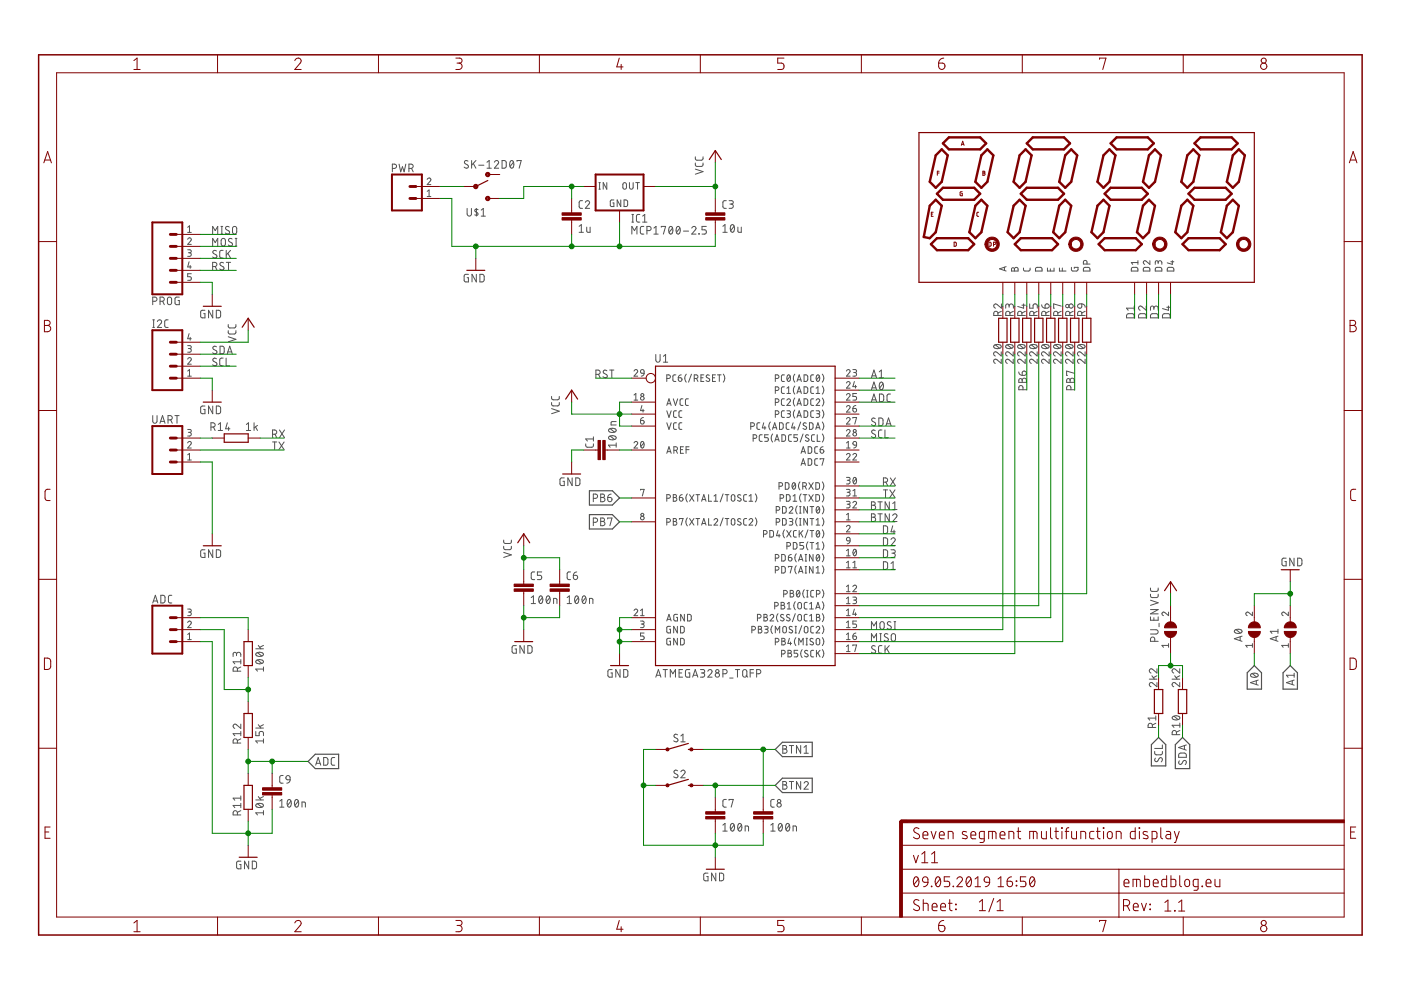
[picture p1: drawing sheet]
<svg xmlns="http://www.w3.org/2000/svg" width="297mm" height="210mm" viewBox="0 0 297 210" stroke-linecap="round" stroke-linejoin="round" font-family="sans-serif">
<g fill="none" stroke="#505050" stroke-width=".21">
<path d="M83.2 35.7h.4a.46 .46 0 0 0 .5-.4 .46 .46 0 0 0-.5-.5h-.4v1.6M84.6 34.8l.4 1.6 .3-1.1 .4 1.1 .3-1.6M86.7 35.7h.5a.46 .46 0 0 0 .4-.4 .46 .46 0 0 0-.4-.5h-.5v1.6M87.2 35.7l.4 .7M90.6 38a.39 .39 0 0 1 .5-.3 .39 .39 0 0 1 .1 .7l-.6 .7h.8M99.2 34.2l-.2-.1a.38 .38 0 0 0-.5 .1 .38 .38 0 0 0 .1 .5l.5 .3a.41 .41 0 0 1 .1 .6 .41 .41 0 0 1-.6 0l-.2-.2M100 34v1.7M100.4 34.7l.5 1M100.9 34l-.9 1M101.5 35h1.1M103.3 34.4l.4-.4v1.7M103.3 35.7h.9"/>
<path d="M104.8 34.4a.44 .44 0 0 1 .6-.4 .44 .44 0 0 1 .2 .8l-.8 .9h.9M106.4 34l.7 .1 .2 .2v1.1l-.2 .2-.7 .1zM108.3 34.1l.2-.1a.97 .97 0 0 1 0 1.7 1 1 0 0 1-.2-1.6zM108.9 34.4l-.8 .9M109.6 34.2v-.2h.9l-.4 1.7M127 38.7h.3M127.1 38.7v1.4M128.7 38.7v1.4l-.8-1.4v1.4M132.2 38.8l.2-.1 .3 .1 .1 .9a.38 .38 0 0 1-.4 .4 .38 .38 0 0 1-.3-.4zM133.5 38.7v1a.39 .39 0 0 0 .3 .4 .39 .39 0 0 0 .4-.4v-1M134.8 38.7h.8M135.2 38.7v1.4"/>
<path d="M147.4 34.6v.5l.4 .2h1l.2-.2 .1-.5M147.4 33.3v.5l.4 .2h1l.2-.2 .1-.5M147.4 35.9l1.7 .5-1.7 .5M39.8 50.7a.38 .38 0 0 1 .5-.2 .38 .38 0 0 1 .1 .6l-.6 .7h.8M39.8 53h.5l.3 .2-.2 .4h-.5M39.8 48.2l.4-.3v1.4M39.8 49.3h.8M40.1 55.5l-.3 1.1h.8M40.2 53.6a.38 .38 0 0 1 .4 .4 .38 .38 0 0 1-.4 .4h-.4M40.3 56.3v.6M40.6 58h-.8v.7h.5a.39 .39 0 0 1 .3 .4 .39 .39 0 0 1-.3 .3h-.5M45.1 56.5h.4a.44 .44 0 0 0 .5-.4 .44 .44 0 0 0-.5-.5h-.4v1.7"/>
<path d="M45.1 49.6v-1.6l.5 .9 .6-.9v1.6M45.1 52.2v-1.7l.5 .9 .6-.9v1.7M45.6 56.5l.4 .8M45.9 53.2a.41 .41 0 0 0-.6-.1 .41 .41 0 0 0-.1 .6l.6 .3a.37 .37 0 0 1 .1 .5 .37 .37 0 0 1-.5 .2l-.3-.2M46.8 49.6h.4M46.8 48h.4M47 50.7l.3-.2 .4 .2 .1 1a.46 .46 0 0 1-.5 .5 .46 .46 0 0 1-.4-.5zM47 48v1.6M47.3 53.1h-.5l-.2 .3v1.1l.2 .2h.5M47.4 55.8a.41 .41 0 0 0-.6-.1 .41 .41 0 0 0-.1 .5l.6 .4a.41 .41 0 0 1 .1 .6 .41 .41 0 0 1-.7-.1l-.1-.1M48 53.1v1.6M48 55.6h.9"/>
<path d="M48.3 53.7l.6 1M48.5 55.6v1.7M48.6 48.1l-.6-.1-.2 .4 .1 .2 .7 .4a.42 .42 0 0 1-.1 .6 .42 .42 0 0 1-.6-.1l-.1-.1M48.9 53.1l-.9 1M49.2 50.7a.41 .41 0 0 0-.6-.1 .41 .41 0 0 0 0 .6l.5 .3a.41 .41 0 0 1 .1 .6 .41 .41 0 0 1-.6 0l-.2-.2M49.4 48.1l.3-.1 .4 .1 .1 1.1a.44 .44 0 0 1-.5 .4 .44 .44 0 0 1-.4-.4zM49.9 52.2h.3M49.9 50.5h.3M50.1 50.5v1.7M90.6 40.6l.4-.3v1.4M90.6 41.7h.8M99 44.2v1.2a.46 .46 0 0 0 .5 .4 .46 .46 0 0 0 .4-.4v-1.2"/>
<path d="M99.3 58.2h-.7l-.2 .2v1l.2 .4h.7v-.9h-.3M101 58.2v1.6l-.9-1.6v1.6M101 44.2v1.6M101.4 44.5l-.5-.1-.2 .1v.3l.7 .6-.2 .2h-.6M101.7 58.2h.7l.2 .2 .1 .9-.3 .5h-.7zM102 44.6l.5-.4v1.6M102 45.8h.9M122.8 48l.5-.4v1.7M122.8 49.3h.9M123.5 42.5l-.5 .1-.2 .3 .1 1.2 .6 .1M124.1 42.9a.44 .44 0 0 1 .6-.3 .44 .44 0 0 1 .2 .7l-.8 .9h.9M124.4 48.2v.9l.3 .2h.4v-1.1"/>
<path d="M127 40.1h.3M130.2 42.4h-.6l-.2 .2v.9l.2 .3h.6v-.8h-.3M131.6 42.4v1.4l-.7-1.4v1.4M132.3 42.4h.5l.3 .3v.9l-.3 .2h-.5zM134 49.6v-1.6l.5 .9 .5-.9v1.6M134 47.1h.3M134 45.5h.3M134.2 45.5v1.6M135.7 45.5h-.5l-.3 .3 .1 1.2 .7 .1M136.2 47.1h1M136.2 45.8l.5-.3v1.6M136.5 48h-.5l-.2 .4 .1 1.1 .6 .1"/>
<path d="M137.2 48.9h.4a.44 .44 0 0 0 .4-.4 .44 .44 0 0 0-.4-.5h-.4v1.6M138.6 49.6h1M138.6 48.4l.5-.4v1.6M140.2 48.2v-.2h.9l-.4 1.6M142 48.1l.2-.1a.97 .97 0 0 1 0 1.6 1.03 1.03 0 0 1-.2-1.5zM142.6 48.4l-.7 .9M143.5 48.1l.3-.1a.97 .97 0 0 1 0 1.6 1.03 1.03 0 0 1-.3-1.5zM144.1 48.4l-.7 .9M144.9 49h1.1M146.7 48.4a.44 .44 0 0 1 .6-.4 .44 .44 0 0 1 .1 .7l-.7 .9h.9M148.2 49.5l.1 .1zM149.8 48h-1v.7h.6a.46 .46 0 0 1 .4 .5 .46 .46 0 0 1-.4 .4h-.6"/>
<path d="M153.3 49.3h.9M153.3 48l.4-.4v1.7M154 42.5l-.5 .1-.2 .3v1l.3 .3h.4M154.6 42.5h.5a.36 .36 0 0 1 .4 .4 .36 .36 0 0 1-.4 .4h-.4M155 43.3a.46 .46 0 0 1 .5 .4 .46 .46 0 0 1-.5 .5h-.4M155 47.7l.3-.1a.95 .95 0 0 1 0 1.7 1.01 1.01 0 0 1-.3-1.6zM155.6 48l-.7 .9M156.4 48.2v.9l.3 .2h.5v-1.1M213 56.6v.7M213.3 56.5l-1.4 .5 1.4 .5M214.6 56.8h.2l.3 .3a.39 .39 0 0 1 .4-.4 .39 .39 0 0 1 .4 .4v.4h-1.4zM215.1 57.1v.4"/>
<path d="M217 56.8v.5l.3 .2 .9-.1 .2-.1v-.5M219.6 56.8l1.1-.1 .2 .2v.6h-1.4zM222.1 56.8v.7h1.4v-.7M222.7 57v.5M224.6 56.8v.7h1.4M225.2 56.8v.7M227.2 56.7v.6l.2 .1 .8 .1 .3-.2 .1-.6h-.8v.2M229.8 56.8l1-.1 .3 .2v.6h-1.4zM230.5 56v-.4a.38 .38 0 0 0-.4-.4 .38 .38 0 0 0-.4 .4v.4h1.4M240 56.8l1-.1 .2 .2 .1 .6h-1.4zM241.3 55.3v.7M241.3 55.7h-1.4l.3 .3"/>
<path d="M242.5 56.8l1-.1 .3 .2v.6h-1.4zM243.8 55.3v.7l-.8-.6a.38 .38 0 0 0-.6 .1 .38 .38 0 0 0 .3 .5M245 56.8l1.1-.1 .2 .2v.6h-1.4zM245.6 55.7a.39 .39 0 0 1 .3-.4 .39 .39 0 0 1 .4 .4v.3M245.6 55.9l-.1-.4-.3-.2-.2 .2-.1 .5M247.6 56.8l1-.1 .2 .2 .1 .6h-1.4zM248.2 55.5h.7M248.6 55.3v.7l-1.1-.3M32.4 63.9h.4a.44 .44 0 0 0 .5-.5 .44 .44 0 0 0-.5-.4h-.4v1.6M32.4 69.4h.3M32.4 67.8h.3M32.6 67.8v1.6"/>
<path d="M33.4 68.2a.45 .45 0 0 1 .6-.4 .45 .45 0 0 1 .1 .7l-.7 .9h.9M33.9 63.9h.5a.44 .44 0 0 0 .4-.5 .44 .44 0 0 0-.4-.4h-.5v1.6M34.5 63.9l.3 .7M35.6 63.1l.3-.1 .4 .1 .1 1.1a.44 .44 0 0 1-.5 .4 .44 .44 0 0 1-.4-.4zM35.6 67.8h-.5l-.2 .4v1l.2 .2h.5M38 63h-.7l-.2 .2v1.2l.2 .2h.7v-.9h-.3M39.8 76.1a.38 .38 0 0 1 .5-.3 .38 .38 0 0 1 .1 .6l-.6 .8h.8M39.8 73.3h.5l.3 .2-.2 .4h-.5M39.8 79.8h.8M39.8 78.7l.4-.3v1.4M40.1 70.7l-.3 1.1h.8M40.2 73.9a.39 .39 0 0 1 .4 .4 .39 .39 0 0 1-.4 .4h-.4"/>
<path d="M40.3 71.5v.6M43.5 65.8h-.7l-.2 .2-.1 1 .3 .4h.7v-.9h-.3M45.1 65.8v1.6l-.9-1.6v1.6M45.9 65.8h.6l.3 .3v1l-.3 .3h-.6zM45.9 76.1a.41 .41 0 0 0-.6-.1 .41 .41 0 0 0-.1 .5l.6 .4a.38 .38 0 0 1 .1 .5 .38 .38 0 0 1-.5 .1l-.3-.2M45.9 73.5a.41 .41 0 0 0-.6-.1 .41 .41 0 0 0-.1 .6l.6 .3a.38 .38 0 0 1 .1 .5 .38 .38 0 0 1-.5 .2l-.3-.2M46.7 73.4h.6l.2 .3v1l-.2 .3h-.6zM47.3 75.9l-.6 .1-.1 .3v1l.2 .2 .5 .1M47.9 75.9v1.7h.8M48.2 75l.5-1.6 .6 1.6M48.3 74.6h.8M48.4 70.1v.5l.3 .2h1.1l.2-.2v-.5"/>
<path d="M48.4 68.8v.5l.3 .2h1.1l.2-.2v-.5M48.4 71.4l1.6 .5-1.6 .6M126.3 79.4h.5a.46 .46 0 0 0 .5-.5 .46 .46 0 0 0-.5-.4h-.5v1.6M126.9 79.4l.4 .7M128.7 78.6l-.5-.1-.2 .1-.1 .2 .1 .3 .6 .3a.38 .38 0 0 1 .1 .5 .38 .38 0 0 1-.5 .2l-.4-.2M129.3 78.5h.9M129.7 78.5v1.6M134.4 78.7a.38 .38 0 0 1 .6-.3 .38 .38 0 0 1 .1 .6l-.7 .8h.8M135.9 78.5h.6l.1 .6-.7-.1zM136.6 79.1l-.1 .4-.5 .3M139 75.2v1.1a.46 .46 0 0 0 .5 .5 .46 .46 0 0 0 .5-.5v-1.1M140.7 75.5l.4-.3v1.6"/>
<path d="M140.7 76.8h.9M143.3 79.5h-.4l-.2 .3v.9l.2 .2h.4M144.4 79.5l-.3 .1-.3 .5M145.5 79.3l-.3 .9 .3 .8M146.6 79.3l-.6 1.7M149.2 79.5h-.6v1.4h.6M150.4 79.6l-.5-.1-.2 .3 .6 .5a.39 .39 0 0 1 0 .6 .39 .39 0 0 1-.6-.2M151.7 79.5h-.6v1.4h.6M152.1 79.5h.8M152.5 79.5v1.4M153.4 79.3l.3 .9-.3 .8M166.3 79.5h-.4l-.2 .3v.9l.2 .2h.4"/>
<path d="M167 79.6l.2-.1a.76 .76 0 0 1 .4 .7 .76 .76 0 0 1-.5 .7l-.3-.7zM167.5 79.8l-.6 .8M168.5 79.3l-.3 .9 .3 .8M170.5 79.5h.5l.2 .2 .1 .8-.3 .3-.5 .1zM172.5 79.5h-.4l-.2 .3v.9l.2 .2h.4M173.2 79.6l.2-.1a.77 .77 0 0 1 .4 .7 .77 .77 0 0 1-.5 .7l-.3-.7zM173.7 79.8l-.6 .8M174.3 79.3l.4 .9-.4 .8M179.5 78.7a.38 .38 0 0 1 .5-.3 .38 .38 0 0 1 .1 .6l-.6 .8h.7M180.8 78.4h.6l.2 .2-.2 .4h-.4M181.2 79a.39 .39 0 0 1 .4 .4 .39 .39 0 0 1-.4 .4h-.4M184.9 79.7h.8"/>
<path d="M186.4 78.8l.5-.3v1.6M210.8 73.2a1.02 1.02 0 0 1 1.5 .3 .93 .93 0 0 1-1.6 0zM211 73.1l.9 .7M211.6 66.9v-.5a.44 .44 0 0 0-.5-.4 .44 .44 0 0 0-.4 .4v.5h1.6M212.3 76.2v.8l-.9-.7a.44 .44 0 0 0-.7 .1 .44 .44 0 0 0 .3 .6M212.3 74.6v.9l-.9-.8a.44 .44 0 0 0-.7 .2 .44 .44 0 0 0 .3 .6M212.3 64.4v.9l-.9-.7a.44 .44 0 0 0-.7 .1 .44 .44 0 0 0 .4 .6M212.3 66l-.7 .4M213.3 73.2a1.02 1.02 0 0 1 1.5 .3 .93 .93 0 0 1-1.6 0zM213.6 73.1l.9 .7M214 64.9a.46 .46 0 0 1 .4-.5 .46 .46 0 0 1 .5 .5v.4M214 65.2v-.4a.36 .36 0 0 0-.4-.4 .36 .36 0 0 0-.4 .4v.5"/>
<path d="M214.1 66.9v-.5a.44 .44 0 0 0-.4-.4 .44 .44 0 0 0-.5 .4v.5h1.7M214.8 76.2v.8l-.9-.7a.44 .44 0 0 0-.7 .1 .44 .44 0 0 0 .4 .6M214.8 74.6v.9l-.9-.8a.44 .44 0 0 0-.7 .2 .44 .44 0 0 0 .4 .6M214.9 66l-.8 .4M215.9 73.2a1.02 1.02 0 0 1 1.5 .3 .93 .93 0 0 1-1.6 0zM216 78.9l.1 .4 .6 .3M216.1 73.1l.9 .7M216.7 66.9v-.5a.44 .44 0 0 0-.5-.4 .44 .44 0 0 0-.4 .4v.5h1.6M216.7 64.7h.7M216.8 78.8a.46 .46 0 0 1 .8 .1 .46 .46 0 0 1-.4 .7h-.5zM217 64.4v.9l-1.2-.3M217.4 76.2v.8l-.9-.7a.44 .44 0 0 0-.7 .1 .44 .44 0 0 0 .3 .6"/>
<path d="M217.4 74.6v.9l-.9-.8a.44 .44 0 0 0-.7 .2 .44 .44 0 0 0 .3 .6M217.4 66l-.7 .4M218.3 64.4v.9h.7v-.5a.45 .45 0 0 1 .5-.4 .45 .45 0 0 1 .4 .4v.5M218.4 73.2a1.02 1.02 0 0 1 1.5 .3 .95 .95 0 0 1-1.6 0zM218.7 73.1l.8 .7M219.2 66.9v-.5a.44 .44 0 0 0-.4-.4 .44 .44 0 0 0-.5 .4v.5h1.6M219.9 76.2v.8l-.9-.7a.44 .44 0 0 0-.7 .1 .44 .44 0 0 0 .4 .6M219.9 74.6v.9l-.9-.8a.44 .44 0 0 0-.7 .2 .44 .44 0 0 0 .4 .6M219.9 66l-.7 .4M220.9 64.6l.1 .4 .6 .3M220.9 73.2a1.02 1.02 0 0 1 1.5 .3 .95 .95 0 0 1-1.6 0zM221.2 73.1l.9 .7"/>
<path d="M221.7 64.5a.46 .46 0 0 1 .7 .2 .46 .46 0 0 1-.4 .6h-.4zM221.7 66.9v-.5a.44 .44 0 0 0-.4-.4 .44 .44 0 0 0-.4 .4v.5h1.6M222.4 76.2v.8l-.8-.7a.44 .44 0 0 0-.8 .1 .44 .44 0 0 0 .4 .6M222.4 74.6v.9l-.8-.8a.44 .44 0 0 0-.8 .2 .44 .44 0 0 0 .4 .6M222.5 66l-.8 .4M223.5 73.2a1.02 1.02 0 0 1 1.5 .3 .95 .95 0 0 1-1.6 0zM223.7 73.1l.9 .7M224.3 66.9v-.5a.44 .44 0 0 0-.5-.4 .44 .44 0 0 0-.4 .4v.5h1.6M225 76.2v.8l-.9-.7a.44 .44 0 0 0-.7 .1 .44 .44 0 0 0 .3 .6M225 74.6v.9l-.9-.8a.44 .44 0 0 0-.7 .2 .44 .44 0 0 0 .3 .6M225 64.9l-1.6-.5v.9h.2M225 66l-.7 .4"/>
<path d="M226 73.2a1.02 1.02 0 0 1 1.5 .3 .95 .95 0 0 1-1.6 0zM226.3 73.1l.9 .7M226.8 66.9v-.5a.44 .44 0 0 0-.4-.4 .44 .44 0 0 0-.5 .4v.5h1.6M227.5 76.2v.8l-.9-.7a.45 .45 0 0 0-.7 .1 .45 .45 0 0 0 .4 .6M227.5 74.6v.9l-.9-.8a.44 .44 0 0 0-.7 .1 .44 .44 0 0 0 .4 .7M227.5 66l-.7 .4M227.8 79.1l-1.7-.4v.9h.2M228.6 73.2a1.02 1.02 0 0 1 1.5 .3 .95 .95 0 0 1-1.7 0zM228.6 64.6l.8-.2v.6a.45 .45 0 0 1-.7 .3 .45 .45 0 0 1-.1-.7zM228.8 73.1l.9 .7M229.4 66.9v-.5a.44 .44 0 0 0-.5-.4 .44 .44 0 0 0-.4 .4v.5h1.6M229.4 64.4l.6 .3 .1 .5"/>
<path d="M230.1 76.2v.8l-.9-.7a.45 .45 0 0 0-.7 .1 .45 .45 0 0 0 .3 .6M230.1 74.6v.9l-.9-.8a.44 .44 0 0 0-.7 .1 .44 .44 0 0 0 .3 .7M230.1 66l-.7 .4M239 66.6l1.2-.1 .2 .3 .1 .6h-1.7zM240.5 65.3h-1.7l.4 .5M240.5 64.9v.9M241.5 66.6l1.2-.1 .3 .3v.6h-1.6zM243 64.9v.9l-.9-.8a.44 .44 0 0 0-.7 .2 .44 .44 0 0 0 .3 .6M244.1 66.6l1.2-.1 .2 .3 .1 .6h-1.7zM244.6 65.3a.46 .46 0 0 1 .5-.4 .46 .46 0 0 1 .5 .4v.5M244.6 65.6v-.3a.36 .36 0 0 0-.3-.4 .36 .36 0 0 0-.4 .4v.5M246.6 66.6l1.2-.1 .3 .3v.6h-1.6z"/>
<path d="M247.4 65.2h.7M247.7 64.9v.9l-1.2-.4M32.4 88.1v1.2a.46 .46 0 0 0 .4 .4 .46 .46 0 0 0 .5-.4v-1.2M33.9 89.7l.6-1.6 .5 1.6M34 89.3h.9M35.6 89h.5a.46 .46 0 0 0 .4-.4 .46 .46 0 0 0-.4-.5h-.5v1.6M36.2 89l.3 .7M37.1 88.1h.9M37.5 88.1v1.6M39.8 93.9a.38 .38 0 0 1 .5-.3 .38 .38 0 0 1 .1 .6l-.6 .8h.8M39.8 91.1h.6l.2 .2-.2 .4h-.5M39.8 97.5h.8"/>
<path d="M39.8 96.4l.4-.3v1.4M40.2 91.7a.39 .39 0 0 1 .4 .4 .39 .39 0 0 1-.4 .4h-.4M43.5 86.1h-.6l-.3 .2-.1 1.1 .3 .3h.7v-.9h-.3M44.7 90.6h.5a.46 .46 0 0 0 .4-.5 .46 .46 0 0 0-.4-.5h-.5v1.7M45.1 86.1v1.6l-.9-1.6v1.6M45.3 90.6l.3 .7M45.9 86.1h.6l.3 .3v1l-.3 .3h-.6zM46.3 91.3h.9M46.3 90l.4-.4v1.7M48.2 89.6l-.4 1.3h.9M48.5 90.6v.7M52.2 90l.5-.4v1.7"/>
<path d="M52.2 91.3h.9M53.9 89.6v1.7M54.2 90.5l.4 .8M54.6 90.2l-.7 .5M57.8 92.1h.4a.46 .46 0 0 0 .5-.5 .46 .46 0 0 0-.5-.4h-.4v1.6M57.8 93.7h.9M58.2 93.7v1.6M58.3 92.1l.4 .7M59.1 93.7l1.1 1.6M59.2 91.2l1.1 1.6M60.2 93.7l-1.1 1.6M60.3 91.2l-1.1 1.6"/>
<path d="M116.9 85.3l.1 .6 .3 .2 1.1-.1 .2-.1v-.6M116.9 84.1l.2 .6 .2 .1 1.1-.1 .2-.2v-.4M116.9 86.6l1.7 .6-1.7 .5M124.2 94.1v.5l.3 .2h1.1l.2-.2v-.5M125.8 92.6v.9M125.8 93.1h-1.6l.3 .4M129.1 92.6a1.02 1.02 0 0 1 1.5 .2 .97 .97 0 0 1-1.6 0zM129.1 91a1.02 1.02 0 0 1 1.5 .2 .97 .97 0 0 1-1.6 0zM129.4 92.5l.9 .7M129.4 90.9l.9 .7M130.6 89.4h-.9l-.1 .2v.5h1M130.6 94.4h-1.6l.4 .4"/>
<path d="M130.6 93.9v.9M134.4 93.9a.38 .38 0 0 1 .6-.3 .38 .38 0 0 1 .1 .6l-.7 .8h.8M134.4 83.8l.4-.4v1.4M134.4 84.8h.8M135.8 89.1h.5a.39 .39 0 0 1 .3 .5 .39 .39 0 0 1-.4 .3 .39 .39 0 0 1-.4-.4zM136 93.7l.2-.1a.76 .76 0 0 1 .4 .7 .76 .76 0 0 1-.5 .7l-.3-.7zM136.1 86l-.3 1.1h.8M136.3 86.8v.6M136.4 88.5l-.5 .3-.1 .3M136.5 93.9l-.6 .8M141.4 80.2h.4a.38 .38 0 0 0 .4-.3 .38 .38 0 0 0-.4-.4h-.4v1.4M141.4 87.1l.4 1.4 .5-1.4"/>
<path d="M141.4 89.6l.4 1.4 .5-1.4M141.4 96.1l.4-1.4 .5 1.4M141.4 86l.4-1.4 .5 1.4M141.5 95.8h.7M141.5 85.6h.7M142.7 84.6l.5 1.4 .5-1.4M142.9 95.5h.4a.38 .38 0 0 0 .3-.4 .38 .38 0 0 0-.3-.4h-.4v1.4M143.3 95.5l.3 .6M143.4 87.1h-.4l-.2 .3v.9l.2 .2h.4M143.4 89.6l-.4 .1-.2 .2v.9l.2 .2h.4M143.8 80.1h.5a.4 .4 0 0 1 .3 .4 .4 .4 0 0 1-.4 .4 .4 .4 0 0 1-.4-.4zM144.3 95.3h.4"/>
<path d="M144.6 87.1h-.5l-.1 .3v.9l.1 .2h.5M144.6 89.6l-.5 .1-.1 .2v.9l.1 .2h.5M144.8 84.6h-.4l-.2 .3v.9l.2 .1 .4 .1M144.9 94.7h-.6v1.4h.6M145.5 95.3h.6M145.9 84.6h-.4l-.2 .3 .1 .9 .1 .1 .4 .1M146.1 94.7h-.6v1.4M147.2 80.2h.4a.38 .38 0 0 0 .4-.3 .38 .38 0 0 0-.4-.4h-.4v1.4M147.7 80.2l.3 .7M148.6 80.1h.5M151.1 80.1h.4M159.2 90.4h.4a.38 .38 0 0 0 .4-.4 .38 .38 0 0 0-.4-.4h-.4v1.4"/>
<path d="M159.7 92.9h.4a.38 .38 0 0 0 .4-.3 .38 .38 0 0 0-.4-.4h-.4v1.4M161.1 89.6l-.4 .1-.2 .2v.9l.2 .2h.4M161.6 92.2h-.4l-.2 .3v.9l.2 .2h.4M161.9 89.6l-.3 1.1h.8M162.2 90.4v.6M162.9 92.2h-.8v.6h.5a.4 .4 0 0 1 .3 .4 .4 .4 0 0 1-.3 .4h-.5M163.3 89.5l-.3 .8 .3 .9M163.8 91l.5-1.4 .4 1.4M163.8 92l-.3 .9 .3 .8M163.9 90.7h.7M164.3 93.6l.4-1.4 .5 1.4M164.4 87.9h.4a.38 .38 0 0 0 .4-.4 .38 .38 0 0 0-.4-.4h-.4v1.4"/>
<path d="M164.4 85.3h.4a.38 .38 0 0 0 .4-.4 .38 .38 0 0 0-.4-.3h-.4v1.4M164.4 82.8h.4a.38 .38 0 0 0 .4-.4 .38 .38 0 0 0-.4-.4h-.4v1.4M164.4 80.2h.4a.38 .38 0 0 0 .4-.3 .38 .38 0 0 0-.4-.4h-.4v1.4M164.4 93.2h.7M165.3 89.6l.5 .1 .2 .2v.9l-.2 .2h-.5zM165.8 92.2h.5l.2 .2 .1 .8-.3 .3-.5 .1zM166.3 87.1h-.4l-.2 .3v.9l.2 .2h.4M166.3 84.6h-.4l-.2 .3v.9l.2 .1 .4 .1M166.3 82h-.4l-.2 .3v.9l.2 .2h.4M166.8 87.1h.6l.2 .2-.2 .4h-.4M166.8 84.9a.38 .38 0 0 1 .6-.3 .38 .38 0 0 1 .1 .6l-.7 .8h.8M166.8 83.4h.8"/>
<path d="M166.8 82.3l.4-.3v1.4M167.2 87.7a.39 .39 0 0 1 .4 .4 .39 .39 0 0 1-.4 .4h-.4M167.3 89.6l-.4 .1-.2 .2v.9l.2 .2h.4M167.8 92.2h-.4l-.2 .3v.9l.2 .2h.4M168.1 89.6l-.3 1.1h.8M168.4 90.4v.6M168.5 86.9l-.3 .9 .3 .8M168.5 84.4l-.3 .9 .3 .8M168.5 81.9l-.3 .8 .3 .9M169 88.5l.4-1.4 .5 1.4M169 86l.4-1.4 .5 1.4M169 83.4l.4-1.4 .5 1.4"/>
<path d="M169 80.9l.4-1.4 .5 1.4M169.1 92.2h-.8v.6h.5a.4 .4 0 0 1 .3 .4 .4 .4 0 0 1-.3 .4h-.5M169.1 85.6h.7M169.1 88.1h.7M169.1 83.1h.7M169.1 80.5h.7M169.8 89.5l-.7 1.7M169.8 98.7l.5-1.4 .5 1.4M169.8 96.1l.5-1.4 .5 1.4M170 95.8h.7M170 98.3h.7M170.3 92l-.6 1.7"/>
<path d="M170.5 87.1h.5l.2 .2 .1 .8-.3 .4h-.5zM170.5 84.6h.5l.2 .2 .1 .8-.3 .3-.5 .1zM170.5 82h.5l.2 .3 .1 .7-.3 .4h-.5zM170.9 89.7a.35 .35 0 0 0-.5 0 .35 .35 0 0 0 0 .5l.5 .2a.38 .38 0 0 1-.1 .7 .38 .38 0 0 1-.6-.3M171.3 97.3h.6l.2 .2v.9l-.2 .2-.6 .1zM171.3 94.7h.6l.2 .3v.9l-.2 .2h-.6zM171.4 92.3l-.4-.1-.2 .3 .1 .2 .5 .3a.35 .35 0 0 1 0 .5 .35 .35 0 0 1-.5 0l-.1-.1M171.6 89.6l.5 .1 .3 .2v.9l-.3 .2h-.5zM172.5 87.1h-.4l-.2 .3v.9l.2 .2h.4M172.5 84.6h-.4l-.2 .3v.9l.2 .1 .4 .1M172.5 82h-.4l-.2 .3v.9l.2 .2h.4M172.7 92.2h-.4l-.2 .3v.9l.2 .2h.4"/>
<path d="M173 91l.4-1.4 .5 1.4M173 87.1h.6l.2 .2-.2 .4h-.4M173 84.9a.38 .38 0 0 1 .6-.3 .38 .38 0 0 1 .1 .6l-.7 .8h.8M173 82.3l.4-.3v1.4M173 83.4h.8M173.1 90.7h.7M173.3 92.2v1.4h.6M173.4 97.3h-.5l-.2 .3 .1 .9 .6 .2M173.4 94.7h-.5l-.2 .3 .1 .9 .1 .2h.5M173.4 87.7a.39 .39 0 0 1 .4 .4 .39 .39 0 0 1-.4 .4h-.4M173.9 95.3h.4a.39 .39 0 0 1 .4 .5 .39 .39 0 0 1-.5 .3 .39 .39 0 0 1-.3-.4zM173.9 97.4v-.1h.8l-.4 1.4"/>
<path d="M174.3 92l.4 .9-.4 .8M174.3 89.5l.4 .8-.4 .9M174.3 86.9l.4 .9-.4 .8M174.3 84.4l.4 .9-.4 .8M174.3 81.9l.4 .8-.4 .9M174.5 94.7l-.4 .1-.2 .5M179.5 96.4a.38 .38 0 0 1 .5-.2 .38 .38 0 0 1 .1 .6l-.6 .7h.7M179.5 91.4a.38 .38 0 0 1 .5-.3 .38 .38 0 0 1 .1 .6l-.6 .8h.7M179.5 88.8a.38 .38 0 0 1 .5-.3 .38 .38 0 0 1 .1 .6l-.6 .8h.7M179.5 86.3a.38 .38 0 0 1 .5-.3 .38 .38 0 0 1 .1 .6l-.6 .8h.7M179.5 83.8a.38 .38 0 0 1 .5-.3 .38 .38 0 0 1 .1 .6l-.6 .7h.7M179.5 81.2a.38 .38 0 0 1 .5-.3 .38 .38 0 0 1 .1 .6l-.6 .8h.7"/>
<path d="M179.5 93.9l.4-.3v1.4M179.5 95h.7M180.8 96.4a.38 .38 0 0 1 .6-.3 .38 .38 0 0 1 .1 .7l-.7 .7h.8M180.8 86.6h.5a.4 .4 0 0 1 .3 .4 .4 .4 0 0 1-.4 .4 .4 .4 0 0 1-.4-.4zM180.8 88.7v-.2h.8l-.4 1.4M181 93.7h.5l.1 .7-.7-.1-.1-.3zM181.1 80.9l-.3 1.1h.8M181.4 81.7v.6M181.5 86l-.4 .1-.3 .5M181.6 94.4l-.1 .3-.5 .3M181.6 83.4h-.8v.7h.5a.4 .4 0 0 1 .3 .3 .4 .4 0 0 1-.3 .4h-.5M184.8 80.1l.5-1.6 .5 1.6"/>
<path d="M184.8 82.6l.5-1.6 .5 1.6M184.8 85.2l.5-1.7 .5 1.7M184.9 84.8h.8M184.9 82.2h.8M185.6 91.3l-.2-.1a.38 .38 0 0 0-.5 .1 .38 .38 0 0 0 .1 .5l.5 .3a.44 .44 0 0 1-.1 .7 .44 .44 0 0 1-.6-.2M185.6 88.8l-.2-.1a.38 .38 0 0 0-.5 .1 .38 .38 0 0 0 .1 .5l.5 .3a.44 .44 0 0 1-.1 .7 .44 .44 0 0 1-.6-.3M186.3 88.6l.6 .1 .3 .2v1.1l-.3 .2-.6 .1zM186.4 80.1h.9M186.5 83.5l.6 .1 .2 .2 .1 .9-.3 .5h-.6zM186.6 81.1l.3-.1a.95 .95 0 0 1 0 1.6 .98 .98 0 0 1-.3-1.5zM187 91.2h-.5l-.2 .3v1.1l.2 .2h.5M187.2 81.4l-.7 .9"/>
<path d="M187.6 91.2v1.6h.7M187.9 90.3l.5-1.7 .5 1.7M188 89.9h.8M188.8 83.5l-.5 .1-.2 .3v1.1l.2 .2h.5M216.1 80.4l.4-.1 .2 .3a.44 .44 0 0 1 .5-.4 .44 .44 0 0 1 .4 .4v.5h-1.6zM216.7 80.6v.5M216.9 82.6v-.4a.44 .44 0 0 0-.4-.5 .44 .44 0 0 0-.5 .5v.4h1.6M226.3 80.4l.4-.1 .2 .3a.44 .44 0 0 1 .4-.4 .44 .44 0 0 1 .5 .4v.5h-1.7zM226.9 80.6v.5M227.1 82.6v-.4a.46 .46 0 0 0-.5-.5 .46 .46 0 0 0-.5 .5v.4h1.7M43.5 116.6h-.7l-.2 .2-.1 1 .3 .4h.7v-.9h-.3M45.1 116.6v1.6l-.9-1.6v1.6"/>
<path d="M45.9 116.6h.6l.3 .2v1.1l-.3 .3h-.6zM106.8 115.8l.1 .6 .2 .1h1.1l.2-.2v-.5M106.8 114.5v.5l.3 .2h1.1l.2-.2v-.5M106.8 117.1l1.6 .5-1.6 .6M119.6 101.3h-.6l-.2 .3-.1 1 .3 .3 .6 .1v-1h-.2M121.3 101.3v1.7l-.9-1.7v1.7M122.1 101.3l.6 .1 .2 .2v1.1l-.2 .2-.6 .1zM125.8 105.7h.4a.46 .46 0 0 0 .5-.5 .46 .46 0 0 0-.5-.4h-.4v1.6M125.8 110.7h.4a.46 .46 0 0 0 .5-.4 .46 .46 0 0 0-.5-.5h-.4v1.7M127.4 104.8h.4a.36 .36 0 0 1 .4 .3 .36 .36 0 0 1-.4 .4 .46 .46 0 0 1 .5 .4 .46 .46 0 0 1-.5 .5h-.4zM127.4 109.8h.4a.36 .36 0 0 1 .4 .4 .36 .36 0 0 1-.4 .4 .46 .46 0 0 1 .5 .4 .46 .46 0 0 1-.5 .5h-.4zM127.4 110.6h.4"/>
<path d="M127.4 105.5h.4M128.8 105.5h.6a.45 .45 0 0 1 .3 .5 .45 .45 0 0 1-.4 .4 .45 .45 0 0 1-.5-.5zM128.8 110v-.2h1l-.5 1.7M129.6 104.8l-.5 .1-.3 .6M135.8 103.9v-.1h.8l-.4 1.4M141.4 110.7h.4a.39 .39 0 0 0 .4-.4 .39 .39 0 0 0-.4-.4h-.4v1.4M141.4 105.6h.4a.38 .38 0 0 0 .4-.3 .38 .38 0 0 0-.4-.4h-.4v1.4M142.7 109.9l.7 .2v.2l-.3 .3a.38 .38 0 0 1 .4 .4 .38 .38 0 0 1-.4 .3h-.4zM142.7 104.9l.7 .1v.2l-.3 .3a.39 .39 0 0 1 .4 .4 .39 .39 0 0 1-.4 .4h-.4zM142.7 110.6h.4M142.7 105.5h.4M144 105.5h.5a.39 .39 0 0 1 .3 .4 .39 .39 0 0 1-.4 .4 .39 .39 0 0 1-.4-.4z"/>
<path d="M144 110.1v-.2h.8l-.4 1.4M144.7 104.9l-.4 .1-.3 .5M145.7 109.8l-.3 .8 .3 .9M145.7 104.7l-.3 .9 .3 .8M146.2 109.9l.9 1.4M146.2 104.9l.9 1.4M147.1 109.9l-.9 1.4M147.1 104.9l-.9 1.4M147.6 109.9h.7M147.6 104.9h.7M147.9 104.9v1.4M147.9 109.9v1.4"/>
<path d="M148.8 111.3l.4-1.4 .5 1.4M148.8 106.3l.4-1.4 .5 1.4M148.9 111h.7M148.9 105.9h.7M150.2 109.9v1.4h.7M150.2 104.9v1.4h.7M151.4 110.3a.38 .38 0 0 1 .5-.3 .38 .38 0 0 1 .1 .6l-.6 .7h.8M151.4 105.2l.4-.3v1.4M151.4 106.3h.8M153.3 109.8l-.6 1.7M153.3 104.7l-.6 1.7M153.8 109.9h.7"/>
<path d="M153.8 104.9h.7M154.2 104.9v1.4M154.2 109.9v1.4M155.2 110.1l.2-.2 .3 .2 .1 .9a.38 .38 0 0 1-.4 .3 .38 .38 0 0 1-.4-.3zM155.2 105h.5l.1 .9a.38 .38 0 0 1-.4 .4 .38 .38 0 0 1-.4-.4zM157.1 110.1a.35 .35 0 0 0-.6-.1 .35 .35 0 0 0 0 .5l.5 .3a.32 .32 0 0 1 .1 .4 .32 .32 0 0 1-.4 .1l-.3-.2M157.1 105a.35 .35 0 0 0-.6-.1 .35 .35 0 0 0 0 .6l.5 .2a.32 .32 0 0 1 .1 .4 .32 .32 0 0 1-.4 .1l-.3-.1M158.3 109.9l-.4 .1-.2 .3v.8l.2 .2h.4M158.3 104.9h-.4l-.2 .3v.9l.6 .2M158.8 110.3a.39 .39 0 0 1 .6-.3 .39 .39 0 0 1 .1 .6l-.7 .7h.8M158.8 106.3h.8M158.8 105.2l.4-.3v1.4"/>
<path d="M160.1 109.8l.4 .8-.4 .9M160.1 104.7l.4 .9-.4 .8M161.9 113.3h.4a.39 .39 0 0 0 .3-.4 .39 .39 0 0 0-.3-.4h-.4v1.4M163.2 112.5h.6l.2 .2v.9l-.2 .3h-.6zM164.4 118.3h.4a.39 .39 0 0 0 .4-.3 .39 .39 0 0 0-.4-.4h-.4v1.4M164.6 110.7h.4a.39 .39 0 0 0 .3-.4 .39 .39 0 0 0-.3-.4h-.4v1.4M164.6 108.2h.4a.39 .39 0 0 0 .3-.4 .39 .39 0 0 0-.3-.4h-.4v1.4M165 112.5l-.4 1.1h.8M165.2 103.1h.3a.38 .38 0 0 0 .4-.4 .38 .38 0 0 0-.4-.4h-.3v1.4M165.2 113.3v.6M165.4 105.6h.4a.38 .38 0 0 0 .4-.3 .38 .38 0 0 0-.4-.4h-.4v1.4M165.7 117.6h.6l.2 .2v.9l-.2 .2-.6 .1z"/>
<path d="M165.9 109.9l.6 .1 .2 .2v.9l-.2 .2h-.6zM165.9 107.4h.6l.2 .3v.9l-.2 .2h-.6zM166.3 112.3l-.3 .9 .3 .8M166.5 102.3l.5 .1 .3 .2v.9l-.3 .2h-.5zM166.7 104.9h.6l.2 .2v.8l-.2 .3-.6 .1zM166.8 112.5l.9 1.4M166.8 115.8h.4a.39 .39 0 0 0 .4-.4 .39 .39 0 0 0-.4-.4h-.4v1.4M167.2 118.2h.4a.39 .39 0 0 1 .3 .4 .39 .39 0 0 1-.4 .4 .39 .39 0 0 1-.3-.4zM167.3 109.9l.6 .1 .2 .2-.2 .3-.4 .1M167.3 107.7a.38 .38 0 0 1 .6-.3 .38 .38 0 0 1 .1 .6l-.7 .8h.8M167.7 110.6a.38 .38 0 0 1 .4 .4 .38 .38 0 0 1-.4 .3h-.4M167.7 112.5l-.9 1.4"/>
<path d="M167.8 117.6l-.5 .2-.1 .4M168.1 102.4h.1a.73 .73 0 0 1 .5 .6 .73 .73 0 0 1-.4 .7 .88 .88 0 0 1-.2-1.3zM168.1 106.3h.8M168.1 105.2l.4-.3v1.4M168.2 115l.5 .1 .2 .2 .1 .7-.3 .4h-.5zM168.6 102.6l-.6 .8M168.8 120l-.3 .8 .3 .9M168.8 117.4l-.3 .9 .3 .8M168.8 112.5h-.4l-.2 .3 .1 .9 .1 .2h.4M169 109.8l-.3 .8 .3 .9M169 107.3l-.3 .8 .3 .9M169.3 119l.5-1.4 .4 1.4"/>
<path d="M169.4 118.6h.7M169.4 112.5v1.4M169.5 109.9h.3M169.5 111.3h.3M169.5 107.4h.3M169.5 108.8h.3M169.6 102.2l-.3 .8 .3 .9M169.7 107.4v1.4M169.7 109.9v1.4M169.8 113l.4 .9M169.8 104.7l-.3 .9 .3 .8M170.2 103.1h.4a.38 .38 0 0 0 .4-.4 .38 .38 0 0 0-.4-.4h-.4v1.4"/>
<path d="M170.2 112.5l-.8 .8M170.3 104.9h.8M170.4 115h-.8v.7h.5a.39 .39 0 0 1 .3 .3 .39 .39 0 0 1-.3 .4h-.5M170.7 103.1l.3 .6M170.7 104.9v1.4M170.7 117.6h.3M170.7 119h.3M170.9 117.6v1.4M171.2 107.4v1.4l-.8-1.4v1.4M171.2 109.9v1.4l-.8-1.4v1.4M171.3 114.9l-.3 .8 .3 .9M171.3 112.3l-.6 1.7"/>
<path d="M171.5 104.9l.9 1.4M171.5 102.3l.9 1.4M171.7 109.9h.8M171.7 115h.8M171.7 112.5h.8M171.7 107.4h.8M172.1 107.4v1.4M172.1 109.9v1.4M172.1 112.5v1.4M172.1 115v1.4M172.4 117.6v1.4l-.8-1.4v1.4M172.4 104.9l-.9 1.4"/>
<path d="M172.4 102.3l-.9 1.4M173 104.9h.5l.2 .2v.9l-.2 .2-.5 .1zM173 102.3l.5 .1 .2 .2v.9l-.2 .2h-.5zM173 111.3h.8M173 110.3l.4-.4v1.4M173 115.3l.4-.3v1.4M173 116.4h.8M173.2 117.7l.2-.1a.83 .83 0 0 1 0 1.4 .85 .85 0 0 1-.2-1.3zM173.2 112.6l.2-.1a.83 .83 0 0 1 0 1.4 .85 .85 0 0 1-.2-1.3zM173.2 107.5l.2-.1a.83 .83 0 0 1 0 1.4 .85 .85 0 0 1-.2-1.3zM173.7 117.9l-.6 .8M173.7 112.8l-.6 .8"/>
<path d="M173.7 107.7l-.6 .8M174.3 120l.4 .8-.4 .9M174.3 117.4l.4 .9-.4 .8M174.3 114.9l.4 .8-.4 .9M174.3 112.3l.4 .9-.4 .8M174.3 109.8l.4 .8-.4 .9M174.3 107.3l.4 .8-.4 .9M174.3 104.7l.4 .9-.4 .8M174.3 102.2l.4 .8-.4 .9M179.5 111.7a.38 .38 0 0 1 .5-.3 .38 .38 0 0 1 .1 .6l-.6 .8h.7M179.5 106.3h.6l.1 .2-.1 .4h-.5M179.5 103.8h.6l.1 .2-.1 .4h-.5"/>
<path d="M179.5 101.2h.6l.1 .3-.1 .3h-.5M179.5 109.1l.4-.3v1.4M179.5 116.8l.4-.3v1.4M179.5 119.3l.4-.3v1.4M179.5 117.9h.7M179.5 110.2h.7M179.6 114h.5l.1 .7-.6-.1zM179.9 106.9a.39 .39 0 0 1 .3 .4 .39 .39 0 0 1-.3 .4h-.4M179.9 104.4a.39 .39 0 0 1 .3 .4 .39 .39 0 0 1-.3 .4h-.4M179.9 101.8a.39 .39 0 0 1 .3 .4 .39 .39 0 0 1-.3 .4h-.4M180.2 114.7l-.1 .3-.5 .3M180.8 106.6a.38 .38 0 0 1 .6-.3 .38 .38 0 0 1 .1 .6l-.7 .8h.8"/>
<path d="M180.8 119.3l.4-.3v1.4M180.8 104.1l.4-.3v1.4M180.8 105.2h.8M181 116.5h.1a.73 .73 0 0 1 .6 .6 .73 .73 0 0 1-.5 .8 .88 .88 0 0 1-.2-1.4zM181 101.3l.1-.1a.74 .74 0 0 1 .5 .7 .74 .74 0 0 1-.4 .7 .88 .88 0 0 1-.2-1.3zM181.5 116.8l-.6 .7M181.5 101.5l-.6 .8M184.8 106.4h.4a.36 .36 0 0 1 .4 .4 .36 .36 0 0 1-.4 .3 .46 .46 0 0 1 .5 .5 .46 .46 0 0 1-.5 .4h-.4zM184.8 108.9h.4a.36 .36 0 0 1 .4 .4 .36 .36 0 0 1-.4 .4 .46 .46 0 0 1 .5 .4 .46 .46 0 0 1-.5 .5h-.4zM184.8 107.1h.4M184.8 109.7h.4M186.1 106.4h.9"/>
<path d="M186.1 108.9h.9M186.6 106.4v1.6M186.6 108.9v1.7M187.3 119.1h.6l.3 .3v1.1l-.3 .2h-.6zM187.3 114l.6 .1 .3 .2v1.1l-.3 .2-.6 .1zM187.3 116.6h.6l.3 .2v1.1l-.3 .3h-.6zM187.3 111.5h.6l.3 .3v1l-.3 .3h-.6zM187.3 102.2h.4a.46 .46 0 0 0 .5-.4 .46 .46 0 0 0-.5-.5h-.4v1.7M187.3 103.9h.9M187.7 103.9v1.6M187.8 102.2l.4 .8M188.6 106.4v1.6l-.9-1.6v1.6"/>
<path d="M188.6 108.9v1.7l-.9-1.7v1.7M188.7 103.9l1.1 1.6M188.8 101.3l1 1.7M188.9 114.4a.44 .44 0 0 1 .6-.4 .44 .44 0 0 1 .2 .7l-.8 1h.9M188.9 116.6h.6a.36 .36 0 0 1 .3 .3 .36 .36 0 0 1-.3 .4h-.4M188.9 119.5l.5-.4v1.6M189.3 109.3a.44 .44 0 0 1 .6-.3 .44 .44 0 0 1 .1 .7l-.7 .9h.9M189.3 111.5l-.4 1.3h.9M189.3 108h.9M189.3 106.8l.4-.4v1.6M189.4 117.3a.46 .46 0 0 1 .4 .4 .46 .46 0 0 1-.4 .5h-.5M189.5 112.4v.7"/>
<path d="M189.8 103.9l-1.1 1.6M189.8 101.3l-1 1.7M272.7 118.3l-.7 .1-.2 .2v1l.2 .3 .7 .1v-.9h-.3M274.4 118.3v1.7l-.9-1.7v1.7M275.1 118.3l.7 .1 .2 .2v.9l-.2 .4-.7 .1zM32.4 127.8l.5-1.6 .6 1.6M32.5 127.4h.8M34.1 126.2h.6l.3 .3v1.1l-.3 .2h-.6zM36.4 126.2h-.5l-.2 .4v1l.2 .2h.5M39.8 132a.38 .38 0 0 1 .5-.3 .38 .38 0 0 1 .1 .6l-.6 .8h.8M39.8 129.1h.5l.3 .3-.2 .3-.5 .1M39.8 135.6h.8"/>
<path d="M39.8 134.5l.4-.3v1.4M40.2 129.8a.38 .38 0 0 1 .4 .4 .38 .38 0 0 1-.4 .3h-.4M50.1 138.7a.46 .46 0 0 1 .5-.4 .46 .46 0 0 1 .5 .4v.5M50.1 139v-.3a.36 .36 0 0 0-.3-.4 .36 .36 0 0 0-.4 .4v.5M51.1 139.8v1M54.2 137.6h1.7M54.3 138.5a1.06 1.06 0 0 1 1.6 .2 .95 .95 0 0 1-1.7 0zM54.6 139.9l.9 .8M54.6 138.4l.9 .7M54.8 136.8l.5 .8M55.9 136.8l-.8 .4M109.5 136.9h-.7l-.2 .2v1l.2 .4h.7v-.9h-.3"/>
<path d="M111.1 136.9v1.6l-.9-1.6v1.6M111.9 136.9h.6l.3 .3v.8l-.3 .5h-.6zM112.6 126.7l.5-.4v1.7M112.6 128h.9M113.4 121.3h-.5l-.3 .3 .1 1.2 .7 .1M114.4 126.4h.1a.8 .8 0 0 1 .7 .5 .8 .8 0 0 1-.2 .8l-.3 .3a1.03 1.03 0 0 1-.3-1.6zM114.9 121.3h-1v.7h.6a.46 .46 0 0 1 .4 .4 .46 .46 0 0 1-.4 .5h-.6M115 126.7l-.7 .9M116 126.4h.1a.8 .8 0 0 1 .6 .5 .8 .8 0 0 1-.2 .8l-.3 .3a1.06 1.06 0 0 1-.2-1.6zM116.6 126.7l-.8 .9M117.4 128v-1.1l.6 .1 .1 1M120.2 128h1"/>
<path d="M120.2 126.7l.5-.4v1.7M121 121.3h-.5l-.3 .3 .2 1.2 .6 .1M121.6 122h.5a.45 .45 0 0 1 .4 .5 .45 .45 0 0 1-.5 .4 .45 .45 0 0 1-.4-.5zM122 126.4h.1a.8 .8 0 0 1 .7 .5 .8 .8 0 0 1-.2 .8l-.3 .3a1.06 1.06 0 0 1-.3-1.6zM122.3 121.3l-.4 .1-.3 .6M122.6 126.7l-.7 .9M123.6 126.4h.1a.8 .8 0 0 1 .7 .5 .8 .8 0 0 1-.3 .8l-.3 .3a1.06 1.06 0 0 1-.2-1.6zM124.2 126.7l-.7 .9M125 128v-1.1l.7 .1v1M134.4 129.5a.38 .38 0 0 1 .6-.3 .38 .38 0 0 1 .1 .6l-.7 .7h.8M135.8 131.7h.5l.3 .2-.2 .4h-.4M135.8 130.5h.8"/>
<path d="M135.8 129.5l.4-.4v1.4M136.2 132.3a.38 .38 0 0 1 .4 .4 .38 .38 0 0 1-.4 .4h-.4M136.6 134.2h-.8v.7h.5a.39 .39 0 0 1 .3 .3 .39 .39 0 0 1-.3 .4h-.5M141.4 131.7l.4-1.4 .5 1.4M141.5 131.3h.7M142.2 132.8h-.6l-.2 .2v.9l.2 .3h.6v-.8h-.3M142.2 135.3l-.6 .1-.2 .1v.9l.2 .3h.6v-.7h-.3M143.6 132.8v1.4l-.8-1.4v1.4M143.6 135.3v1.4l-.8-1.4v1.4M143.6 130.3h-.6l-.1 .2v.9l.1 .2 .6 .1v-.8h-.2M144.3 132.8h.5l.2 .2 .1 .8-.3 .4h-.5zM144.3 135.3l.5 .1 .2 .2 .1 .8-.3 .3h-.5z"/>
<path d="M145.1 130.3v1.4l-.8-1.4v1.4M145.8 130.3h.5l.2 .2v.9l-.2 .2-.5 .1zM159.4 133.6h.4a.39 .39 0 0 0 .4-.4 .39 .39 0 0 0-.4-.4h-.4v1.4M160.6 131h.4a.39 .39 0 0 0 .4-.3 .39 .39 0 0 0-.4-.4h-.4v1.4M160.8 132.8l.6 .1v.4l-.2 .1a.39 .39 0 0 1 .3 .4 .39 .39 0 0 1-.3 .4h-.4zM160.8 133.4h.4M162 130.3l.6 .1v.4l-.3 .1a.38 .38 0 0 1 .5 .4 .38 .38 0 0 1-.5 .4h-.3zM162 130.9h.3M162.1 132.8h.6l.2 .3-.2 .3h-.5M162.5 133.4a.39 .39 0 0 1 .4 .4 .39 .39 0 0 1-.4 .4h-.4M163.3 130.6a.39 .39 0 0 1 .5-.3 .39 .39 0 0 1 .1 .6l-.6 .8h.7M163.8 132.7l-.4 .8 .4 .8"/>
<path d="M164.3 128.5h.3a.39 .39 0 0 0 .4-.4 .39 .39 0 0 0-.4-.4h-.3v1.4M164.4 136.1h.4a.39 .39 0 0 0 .4-.4 .39 .39 0 0 0-.4-.4h-.4v1.4M164.4 120.9h.4a.39 .39 0 0 0 .4-.4 .39 .39 0 0 0-.4-.4h-.4v1.4M164.4 134.2v-1.4l.4 .8 .5-.8v1.4M165 130.1l-.4 .9 .4 .8M165.6 127.7l.6 .1 .1 .3-.3 .3a.38 .38 0 0 1 .4 .3 .38 .38 0 0 1-.4 .4h-.4zM165.6 128.4h.4M165.7 138.7h.4a.39 .39 0 0 0 .4-.4 .39 .39 0 0 0-.4-.4h-.4v1.4M165.7 120.1h.6l.2 .3v.9l-.2 .2h-.6zM165.8 135.3l.6 .2v.3l-.3 .2a.39 .39 0 0 1 .4 .3 .39 .39 0 0 1-.4 .4h-.3zM165.8 136h.3M166.1 132.9l.2-.1 .4 .2v.8a.38 .38 0 0 1-.4 .4 .38 .38 0 0 1-.3-.4z"/>
<path d="M166.2 130.4l-.5-.1-.2 .3 .2 .3 .4 .2a.35 .35 0 0 1 0 .5 .35 .35 0 0 1-.5 0l-.1-.1M166.2 126h.3a.39 .39 0 0 0 .4-.4 .39 .39 0 0 0-.4-.4h-.3v1.4M166.9 129.1h.8M166.9 128l.4-.3v1.4M167.1 137.9l.6 .1 .1 .3-.3 .2a.39 .39 0 0 1 .4 .4 .39 .39 0 0 1-.4 .4h-.4zM167.1 138.5h.4M167.2 120.3v-.2h.7l-.4 1.4M167.4 135.3l-.4 1.1h.8M167.4 130.4a.35 .35 0 0 0-.5-.1 .35 .35 0 0 0 0 .6l.5 .2a.35 .35 0 0 1 0 .5 .35 .35 0 0 1-.5 0l-.2-.1M167.5 125.2l.7 .1v.4l-.3 .1a.38 .38 0 0 1 .4 .4 .38 .38 0 0 1-.4 .4h-.4zM167.5 125.8h.4M167.6 136.1v.6"/>
<path d="M168 132.9a.35 .35 0 0 0-.6-.1 .35 .35 0 0 0 .1 .6l.4 .2a.38 .38 0 0 1-.1 .6 .38 .38 0 0 1-.5-.2M168.6 134.2h.3M168.6 132.8h.3M168.6 127.6l-.3 .8 .3 .9M168.6 130.1l-.6 1.7M168.7 132.8v1.4M168.7 135.2l-.3 .8 .3 .9M169 125.3l.2-.1a.83 .83 0 0 1 0 1.4 .87 .87 0 0 1-.2-1.3zM169.1 137.9h-.7v.6h.4a.4 .4 0 0 1 .3 .4 .4 .4 0 0 1-.3 .4h-.4M169.3 130.4l.2-.1 .3 .1 .1 .9a.39 .39 0 0 1-.4 .4 .39 .39 0 0 1-.4-.4zM169.3 127.8l.2-.1 .3 .1 .1 .9a.39 .39 0 0 1-.4 .4 .39 .39 0 0 1-.4-.4zM169.3 121.5l.5-1.4 .4 1.4"/>
<path d="M169.4 136.7v-1.4l.4 .8 .5-.8v1.4M169.4 121.2h.7M169.5 125.5l-.6 .8M170 132.7l-.6 1.6M170.1 137.7l-.3 .9 .3 .8M170.5 125l-.3 .9 .3 .8M170.6 132.9l.3-.1 .4 .2v.8a.39 .39 0 0 1-.4 .4 .39 .39 0 0 1-.4-.4zM170.7 120.1h.3M170.7 121.5h.3M170.9 120.1v1.4M170.9 136.7h.3M170.9 135.3h.3"/>
<path d="M171 126.6h.3M171 125.2h.3M171 135.3v1.4M171.1 130.3h-.4l-.2 .3v.9l.2 .1 .4 .1M171.1 127.7h-.4l-.2 .3v.9l.2 .2h.4M171.2 125.2v1.4M171.3 138l-.2-.1a.32 .32 0 0 0-.5 .1 .32 .32 0 0 0 .2 .5l.4 .2a.35 .35 0 0 1 0 .5 .35 .35 0 0 1-.5 0l-.1-.1M171.7 131.7h.7M171.7 130.6l.3-.3v1.4M171.7 128l.3-.3v1.4M171.7 129.1h.7M172.4 120.1v1.4l-.8-1.4v1.4"/>
<path d="M172.4 135.5a.35 .35 0 0 0-.5-.1 .35 .35 0 0 0 0 .5l.4 .3a.38 .38 0 0 1 0 .6 .38 .38 0 0 1-.6-.3M172.5 137.9h-.4l-.2 .3v.9l.2 .2h.4M172.5 132.8h-.4l-.2 .3v.9l.2 .2h.4M172.5 125.2h-.4l-.2 .3v.9l.2 .2h.4M173 129.1l.4-1.4 .5 1.4M173 133.1a.38 .38 0 0 1 .6-.3 .38 .38 0 0 1 .1 .6l-.7 .8h.8M173 121.5h.8M173 120.4l.4-.3v1.4M173.1 128.8h.7M173.1 130.3l.6 .1v.4l-.2 .1a.38 .38 0 0 1 .4 .4 .38 .38 0 0 1-.4 .4h-.4zM173.1 126h.4a.39 .39 0 0 0 .4-.4 .39 .39 0 0 0-.4-.4h-.4v1.4M173.1 137.9v1.4"/>
<path d="M173.1 130.9h.4M173.1 135.5l.3-.2 .4 .3v.8a.38 .38 0 0 1-.4 .3 .38 .38 0 0 1-.4-.3zM173.4 138.4l.5 .9M173.9 137.9l-.8 .8M174.3 137.7l.4 .9-.4 .8M174.3 135.2l.4 .8-.4 .9M174.3 132.7l.4 .8-.4 .8M174.3 130.1l.4 .9-.4 .8M174.3 127.6l.4 .8-.4 .9M174.3 125l.4 .9-.4 .8M179.5 137.1l.4-.3v1.4M179.5 124.4l.4-.3v1.4"/>
<path d="M179.5 126.9l.4-.3v1.4M179.5 129.5l.4-.4v1.4M179.5 132l.4-.3v1.4M179.5 134.5l.4-.3v1.4M179.5 138.2h.7M179.5 133.1h.7M179.5 135.6h.7M179.5 130.5h.7M179.5 128h.7M179.5 125.5h.7M179.5 120.4h.7M180.8 134.9h.5a.39 .39 0 0 1 .3 .4 .39 .39 0 0 1-.4 .3 .39 .39 0 0 1-.4-.4z"/>
<path d="M180.8 126.6h.6l.2 .3-.2 .3h-.4M180.8 124.4a.38 .38 0 0 1 .6-.3 .38 .38 0 0 1 .1 .6l-.7 .8h.8M180.8 136.9v-.1h.8l-.4 1.4M180.8 120.4h.8M181.1 129.1l-.3 1.1h.8M181.2 127.2a.38 .38 0 0 1 .4 .4 .38 .38 0 0 1-.4 .4h-.4M181.4 129.9v.6M181.5 134.2l-.4 .1-.3 .6M181.6 131.7h-.8v.6h.5a.39 .39 0 0 1 .3 .4 .39 .39 0 0 1-.3 .4h-.5M184.8 133.4v-1.6l.5 .9 .5-.9v1.6M184.8 136v-1.7l.5 .9 .5-.9v1.7M185.6 137a.41 .41 0 0 0-.6-.1 .41 .41 0 0 0 0 .7l.5 .2a.44 .44 0 0 1-.1 .7 .44 .44 0 0 1-.6-.2"/>
<path d="M186.5 136h.4M186.5 134.3h.4M186.7 131.9l.3-.1 .3 .1 .2 1.1a.46 .46 0 0 1-.5 .4 .46 .46 0 0 1-.4-.4zM186.7 134.3v1.7M187 136.9h-.5l-.2 .3v1.1l.2 .2h.5M187.6 136.9v1.6M188 137.5l.6 1M188.3 134.5a.41 .41 0 0 0-.6-.1 .41 .41 0 0 0-.1 .5l.6 .4a.37 .37 0 0 1 .1 .5 .37 .37 0 0 1-.5 .1l-.3-.2M188.6 136.9l-1 1M188.9 131.9a.41 .41 0 0 0-.6 0 .41 .41 0 0 0 0 .6l.5 .3a.41 .41 0 0 1 .1 .6 .41 .41 0 0 1-.7-.1l-.1-.1M188.9 120.7h.9M189.1 134.5l.3-.2 .3 .2 .2 1a.46 .46 0 0 1-.5 .5 .46 .46 0 0 1-.4-.5z"/>
<path d="M189.5 133.4h.4M189.5 131.8h.4M189.7 131.8v1.6M243.9 126l.1 .5 .3 .2h1l.2-.2 .1-.5M243.9 124.7l.1 .5 .3 .2h1l.2-.2 .1-.5M243.9 133.5h1.2a.46 .46 0 0 1 .5 .5 .46 .46 0 0 1-.5 .4h-1.2M243.9 127.3l1.7 .5-1.7 .6M243.9 130.8v.7h1.7v-.7M243.9 129.2h1.7l-1.7 1h1.7M244.6 131v.5M244.8 136v-.5a.46 .46 0 0 0-.4-.4 .46 .46 0 0 0-.5 .4v.5h1.7M245.7 132.1v.8"/>
<path d="M247.8 129.8v.7l-.8-.6a.38 .38 0 0 0-.6 .1 .38 .38 0 0 0 .3 .5M247.8 136.8h-1.4l.3 .4M247.8 136.5v.7M261.8 133.6a1.02 1.02 0 0 1 1.5 .3 .97 .97 0 0 1-1.6 0zM262.1 133.5l.9 .7M262.9 135v.8M263.3 134.9l-1.6 .5 1.6 .6M265.5 129.8v.7l-.7-.6a.38 .38 0 0 0-.6 .1 .38 .38 0 0 0 .2 .5M265.5 136.8h-1.4l.3 .4M265.5 136.5v.7M270.6 135v.8M271 134.9l-1.7 .5 1.7 .6"/>
<path d="M271 133.9h-1.7l.4 .4M271 133.4v.9M273.2 129.8v.7l-.8-.6a.38 .38 0 0 0-.6 .1 .38 .38 0 0 0 .3 .5M273.2 136.8h-1.4l.3 .4M273.2 136.5v.7M50.3 157.5v-.4a.46 .46 0 0 0-.4-.4 .46 .46 0 0 0-.5 .4v.4h1.7M50.3 142.3v-.4a.46 .46 0 0 0-.4-.5 .46 .46 0 0 0-.5 .5v.4h1.7M51.1 153.5v.9l-1-.7a.44 .44 0 0 0-.7 .1 .44 .44 0 0 0 .4 .6M51.1 155.1v.9M51.1 156.7l-.8 .3M51.1 155.6h-1.7l.4 .4M51.1 141.4l-.8 .4"/>
<path d="M51.1 140.3h-1.7l.4 .5M54.2 155.1v.9h.7v-.6a.46 .46 0 0 1 .5-.3 .46 .46 0 0 1 .5 .3v.6M54.2 154.4h1.7M54.3 140.1a1.06 1.06 0 0 1 1.6 .2 .95 .95 0 0 1-1.7 0zM54.8 153.6l.5 .8M55.9 141.4v.9M55.9 156.7v.8M55.9 157.1h-1.7l.4 .4M55.9 153.6l-.8 .5M55.9 141.9h-1.7l.4 .4M129.8 142h-.7l-.2 .2v1l.2 .4h.7v-.9h-.3M131.5 142v1.6l-.9-1.6v1.6"/>
<path d="M132.2 142h.6l.3 .2v1.1l-.3 .3h-.6zM139 143.6l.6-1.6 .5 1.6M139.2 143.2h.8M140.6 142h.9M141.1 142v1.6M142.1 143.6v-1.6l.6 .9 .5-.9v1.6M143.7 155.8a.41 .41 0 0 0-.6-.1 .41 .41 0 0 0-.1 .6l.6 .3a.41 .41 0 0 1 0 .6 .41 .41 0 0 1-.6 0l-.2-.1M144 142.7h.5M144.4 156l.4-.3v1.6M144.4 157.3h.9M144.7 142h-.7v1.6h.7M146.2 142h-.6l-.2 .2-.1 1 .3 .4h.6v-.9h-.2"/>
<path d="M146.9 143.6l.5-1.6 .6 1.6M147 143.2h.8M148.5 142h.6a.36 .36 0 0 1 .3 .3 .36 .36 0 0 1-.3 .4h-.4M149 142.7a.44 .44 0 0 1 .4 .4 .44 .44 0 0 1-.4 .5h-.5M150.1 142.3a.45 .45 0 0 1 .6-.3 .45 .45 0 0 1 .2 .7l-.8 .9h.9M153.3 142.9h.4a.44 .44 0 0 0 .5-.5 .44 .44 0 0 0-.5-.4h-.4v1.6M154.7 143.8h.7M155.9 142h.9M156.4 142v1.6M157.6 142.1l.3-.1 .3 .1 .1 1a.44 .44 0 0 1-.4 .5 .44 .44 0 0 1-.4-.5zM158.2 143.2l.3 .4M159 142.7h.8"/>
<path d="M159.8 142h-.8v1.6M160.4 142.9h.5a.44 .44 0 0 0 .4-.5 .44 .44 0 0 0-.4-.4h-.5v1.6M166 158.1h.4a.37 .37 0 0 1 .4 .3 .37 .37 0 0 1-.4 .4 .44 .44 0 0 1 .5 .5 .44 .44 0 0 1-.5 .4h-.4zM166 158.8h.4M167.3 158.1h1M167.8 158.1v1.6M169.8 158.1v1.6l-.9-1.6v1.6M170.5 159.7h.9M170.5 158.5l.4-.4v1.6M243.7 144h1.6M244.2 143.3l.6 .7M244.3 154.2v-.4a.46 .46 0 0 0-.4-.4 .46 .46 0 0 0-.5 .4v.4h1.6"/>
<path d="M244.8 159.3l.1 .6 .3 .1h1l.2-.2v-.5M245 153.4l-.7 .3M245 152.3h-1.6l.4 .4M245 151.8v.9M245.3 144.7v.9l-.9-.8a.44 .44 0 0 0-.7 .2 .44 .44 0 0 0 .3 .6M245.3 141.8v.9l-.9-.8a.45 .45 0 0 0-.7 .2 .45 .45 0 0 0 .3 .6M245.3 143.3l-.8 .4M246.4 157.9v.8h-1.6M248.5 144h1.6M248.6 152a1 1 0 0 1 1.5 .2 .97 .97 0 0 1-1.6 0zM248.9 151.8l.9 .8M249 143.3l.6 .7"/>
<path d="M249.4 155.8v-.5a.46 .46 0 0 0-.4-.4 .46 .46 0 0 0-.5 .4v.5h1.6M250 159.8l1.2-.1 .3 .2v.7h-1.6zM250.1 144.7v.9l-.9-.8a.44 .44 0 0 0-.7 .2 .44 .44 0 0 0 .4 .6M250.1 141.8v.9l-.9-.8a.45 .45 0 0 0-.7 .2 .45 .45 0 0 0 .4 .6M250.1 143.3l-.7 .4M250.1 153.3v.9M250.1 154.9l-.7 .3M250.1 153.8h-1.6l.4 .4M251.1 158.1v.8M251.5 157.9l-1.6 .6 1.6 .5M265.2 142.9a1.02 1.02 0 0 1 1.6 .3 .97 .97 0 0 1-1.7 0zM265.5 142.8l.9 .7"/>
<path d="M266.4 144.3v.8M266.8 144.2l-1.7 .5 1.7 .6M274 144.3v.8M274.4 143.2h-1.6l.3 .4M274.4 144.2l-1.6 .5 1.6 .6M274.4 142.7v.9M50.3 172.8v-.5a.46 .46 0 0 0-.4-.4 .46 .46 0 0 0-.5 .4v.5h1.7M51.1 171.9l-.8 .3M51.1 170.8h-1.7l.4 .4M51.1 168.8v.9M51.1 170.3v.9M51.1 169.2h-1.7l.4 .5"/>
<path d="M54.2 169.6h1.7M54.3 170.5a1.03 1.03 0 0 1 1.6 .3 .97 .97 0 0 1-1.7 0zM54.6 170.4l.9 .7M54.8 168.9l.5 .7M55.9 172.3h-1.7l.4 .5M55.9 171.9v.9M55.9 168.9l-.8 .4M59.3 169.9l.5-.4v1.6M59.3 171.1h.9M60 164.4l-.5 .1-.2 .3v1l.2 .2 .5 .1M60.7 164.6l.4-.2 .3 .2 .1 .7-.8-.1-.1-.3zM61.1 169.6l.2-.1a.97 .97 0 0 1 0 1.6 1.02 1.02 0 0 1-.2-1.5z"/>
<path d="M61.5 165.3l-.1 .5-.6 .3M61.7 169.9l-.7 .9M62.6 169.6l.3-.1a.97 .97 0 0 1 0 1.6 1.02 1.02 0 0 1-.3-1.5zM63.2 169.9l-.7 .9M64 171.1v-1l.7 .1v.9M66.9 162.2l.6-1.6 .5 1.6M67.1 161.8h.8M68.6 160.6l.7 .1 .2 .2v.9l-.2 .4h-.7zM71 160.6l-.5 .1-.3 .3 .1 1 .2 .2h.5M143.7 163.4a.41 .41 0 0 0-.6-.1 .41 .41 0 0 0-.1 .6l.6 .3a.41 .41 0 0 1 0 .7 .41 .41 0 0 1-.6-.1l-.2-.1M144.4 163.6a.45 .45 0 0 1 .6-.3 .45 .45 0 0 1 .1 .7l-.7 .9h.9M153.3 174.9l.4-.3v1.6"/>
<path d="M153.3 176.2h.9M154 169.5l-.6 .1-.1 .3v1l.2 .2h.5M154.6 169.7v-.2h.9l-.5 1.6M155 174.7l.3-.1a.95 .95 0 0 1 0 1.6 1 1 0 0 1-.3-1.5zM155.6 174.9l-.7 1M156.6 174.7l.2-.1a.97 .97 0 0 1 0 1.6 1.02 1.02 0 0 1-.2-1.5zM157.2 174.9l-.7 1M158 176.2v-1.1l.7 .2v.9M163.4 176.2h.9M163.4 174.9l.5-.3v1.6M164.1 169.5h-.5l-.2 .4v1l.2 .2h.5M165.2 174.7l.2-.1a.97 .97 0 0 1 0 1.6 1 1 0 0 1-.2-1.5z"/>
<path d="M165.8 174.9l-.7 1M166 165.7h.4a.36 .36 0 0 1 .4 .4 .36 .36 0 0 1-.4 .3 .46 .46 0 0 1 .5 .5 .46 .46 0 0 1-.5 .4h-.4zM166 166.4h.4M166.8 174.7l.2-.1a.97 .97 0 0 1 0 1.6 1.02 1.02 0 0 1-.2-1.5zM167.3 165.7h1M167.4 174.9l-.8 1M167.8 165.7v1.6M168.1 176.2v-1.1l.7 .2 .1 .9M169.8 165.7v1.6l-.9-1.6v1.6M170.5 166.1a.44 .44 0 0 1 .6-.4 .44 .44 0 0 1 .1 .7l-.7 .9h.9M245 160.7l-.2 .4 .4 .4 .2-.1 .4-.6a.38 .38 0 0 1 .5-.1 .38 .38 0 0 1 .1 .5l-.2 .3M250 161.3l-.1 .2a.38 .38 0 0 0 .2 .5 .38 .38 0 0 0 .5-.1l.2-.5a.44 .44 0 0 1 .7 .1 .44 .44 0 0 1-.2 .6"/>
<path d="M51.1 182.6h-.7l-.2 .2v1.1l.2 .3h.7v-.9h-.3M52.7 182.6v1.6l-.9-1.6v1.6M53.5 182.6h.6l.3 .3v.9l-.3 .4h-.6zM150.1 185.1h-.7l-.2 .3v1l.2 .3 .7 .1v-1h-.3M151.8 185.1v1.7l-.9-1.7v1.7M152.5 185.1l.7 .1 .2 .2v1.1l-.2 .2-.7 .1z"/>
<circle cx="226.3" cy="64.9" r=".36"/>
<circle cx="227.1" cy="64.9" r=".46"/>
<circle cx="136.2" cy="84.5" r=".39"/>
<circle cx="136.2" cy="83.7" r=".31"/>
<circle cx="181.2" cy="91.4" r=".31"/>
<circle cx="181.2" cy="92.1" r=".39"/>
<circle cx="136.2" cy="109.8" r=".39"/>
<circle cx="136.2" cy="109.1" r=".31"/>
<circle cx="152.1" cy="142.3" r=".36"/>
<circle cx="152.1" cy="143.1" r=".46"/>
<circle cx="165.2" cy="170.7" r=".45"/>
<circle cx="165.2" cy="169.9" r=".36"/>
</g>
<path d="M125 104.1h4.8l1.6 1.5-1.6 1.5h-4.8zM125 109.1h4.8l1.6 1.5-1.6 1.6h-4.8zM164.4 158.9l1.5-1.5h6.3v3h-6.3zM245.6 156.4l1.6 1.5v4.5h-3.1v-4.5zM250.7 156.4l1.5 1.5v5.1h-3v-5.1zM265.9 141.1l1.6 1.5v3.5h-3.1v-3.5zM273.6 141.1l1.5 1.5v3.5h-3.1v-3.5zM65.3 161.4l1.5-1.5h5v3.1h-5zM164.4 166.5l1.5-1.5h6.3v3h-6.3z" fill="none" stroke="#505050" stroke-width=".25"/>
<g fill="none" stroke="#800000" stroke-width=".25">
<path d="M103.4 38.3l-2.5 1.2M150.4 33.8l1.3-1.9 1.2 1.9M194.8 28.1h71.1v31.8h-71.1zM99 57.3h3.8M43.1 64.9h3.8M51.4 69.4l1.2-1.9 1.3 1.9M139 77.6h38.1v63.5h-38.1zM211.7 67.5h1.8v5.1h-1.8zM214.3 67.5h1.7v5.1h-1.7zM216.8 67.5h1.8v5.1h-1.8zM219.4 67.5h1.7v5.1h-1.7zM221.9 67.5h1.8v5.1h-1.8z"/>
<path d="M224.4 67.5h1.8v5.1h-1.8zM227 67.5h1.7v5.1h-1.7zM229.5 67.5h1.8v5.1h-1.8zM43.1 85.3h3.8M47.5 92h5.1v1.8h-5.1zM119.9 84.6l1.3-1.9 1.3 1.9M43.1 115.7h3.8M109.8 115.1l1.2-1.9 1.3 1.9M119.3 100.5h3.8M51.7 136h1.8v5.1h-1.8zM109.1 136h3.8M246.9 125.2l1.3-1.9 1.2 1.9"/>
<path d="M271.7 120.8h3.8M51.7 151.3h1.8v5.1h-1.8zM129.5 141.1h3.8M145.9 158.9h.7M145.9 157.6l-4.4 1.3M244.8 146.2h1.7v5.1h-1.7zM249.8 146.2h1.8v5.1h-1.8zM51.7 166.5h1.8v5.1h-1.8zM145.9 166.5h.7M145.9 165.2l-4.4 1.3M50.7 181.8h3.8M149.8 184.3h3.8"/>
</g>
<g fill="none" stroke="#800000" stroke-width=".21">
<path d="M12 15.4h273v179h-273zM28.4 12.8l.7-.5v2.4M28.4 14.7h1.3M46.1 11.6v3.8M62.5 12.8a.66 .66 0 0 1 .9-.5 .66 .66 0 0 1 .2 1.1l-1.1 1.3h1.4M80.2 11.6v3.8M96.6 12.3h.8a.53 .53 0 0 1 .6 .5 .53 .53 0 0 1-.6 .6h-.5M97.3 13.4a.68 .68 0 0 1 .7 .7 .68 .68 0 0 1-.7 .6h-.7M114.4 11.6v3.8M131.3 12.3l-.5 1.9h1.3M131.7 13.7v1M148.5 11.6v3.8"/>
<path d="M166.2 12.3h-1.3v1.1h.8a.69 .69 0 0 1 .5 .7 .69 .69 0 0 1-.5 .6h-.8M182.6 11.6v3.8M199 13.4h.8a.67 .67 0 0 1 .5 .7 .67 .67 0 0 1-.7 .6 .67 .67 0 0 1-.6-.6zM200.1 12.3l-.8 .3-.3 .8M216.7 11.6v3.8M233.1 12.6v-.3h1.4l-.7 2.4M250.9 11.6v3.8M9.3 34.5l.8-2.4 .8 2.4M9.5 33.9h1.2M88.2 39.5h5.1M98.3 39.5h2.6M103.4 37h2.6"/>
<path d="M123.7 39.5h2.6M136.4 39.5h2.6M151.7 31.9v2.6M198.7 36.7h.4M199.1 36.3h-.4v.9M203.8 30.8l.3-.8 .3 .8M203.9 30.6h.4M208.4 36.3l.4 .1-.2 .3 .3 .2-.3 .3h-.2zM208.4 36.7h.2M286.1 34.5l.8-2.4 .8 2.4M286.3 33.9h1.2M8.2 51.2h3.8"/>
<path d="M37.4 49.7h5.1M37.4 52.2h5.1M37.4 54.8h5.1M37.4 57.3h5.1M37.4 59.9h5.1M88.2 42.1h5.1M100.9 54.8v2.5M103.4 42.1h2.6M121.2 42.1v3M121.2 46.7v3M131.4 44.6v2.6M151.7 42.1v3"/>
<path d="M151.7 46.7v3M197.5 45.4h.2M197.8 45h-.3v.9h.3M202.3 51.4l.4 .1-.1 .7h-.3zM204 40.7h-.4v.8h.4v-.5h-.1M207.5 45l-.4 .2 .1 .6 .3 .1M209.7 51.4h.3l.1 .2v.4l-.2 .2h-.2zM210.7 51.8l.4-.1-.1-.3h-.3v.8M212.6 59.9v2.5M215.2 59.9v2.5M217.7 59.9v2.5M220.2 59.9v2.5"/>
<path d="M222.8 59.9v2.5M225.3 59.9v2.5M227.9 59.9v2.5M230.4 59.9v2.5M240.6 59.9v2.5M243.1 59.9v2.5M245.6 59.9v2.5M248.2 59.9v2.5M285 51.2h3.8M9.4 67.9h.7a.54 .54 0 0 1 .5 .6 .54 .54 0 0 1-.5 .5 .67 .67 0 0 1 .7 .7 .67 .67 0 0 1-.7 .6h-.7zM9.4 69h.7M37.4 77.6h5.1"/>
<path d="M37.4 75.1h5.1M37.4 72.6h5.1M45 62.4v2.5M52.6 67.5v2.5M212.6 64.9v2.6M212.6 72.6v2.5M215.2 64.9v2.6M215.2 72.6v2.5M217.7 64.9v2.6M217.7 72.6v2.5M220.2 64.9v2.6M220.2 72.6v2.5"/>
<path d="M222.8 64.9v2.6M222.8 72.6v2.5M225.3 64.9v2.6M225.3 72.6v2.5M227.9 64.9v2.6M227.9 72.6v2.5M230.4 64.9v2.6M230.4 72.6v2.5M286.2 67.9h.7a.54 .54 0 0 1 .5 .6 .54 .54 0 0 1-.5 .5 .67 .67 0 0 1 .7 .7 .67 .67 0 0 1-.7 .6h-.7zM286.2 69h.7M8.2 87h3.8M37.4 95.4h5.1"/>
<path d="M37.4 98h5.1M37.4 92.9h5.1M37.4 80.2h5.1M45 92.9h2.5M45 82.7v2.6M52.6 92.9h2.6M121.2 82.7v2.6M121.2 98v2.5M123.7 95.4h3.1M128.3 95.4h3.1M133.9 87.8h5.1M133.9 90.3h5.1"/>
<path d="M133.9 95.4h5.1M133.9 85.3h5.1M133.9 80.2h3.1M177.1 87.8h5M177.1 90.3h5M177.1 95.4h5M177.1 85.3h5M177.1 98h5M177.1 92.9h5M177.1 82.7h5M177.1 80.2h5M285 87h3.8"/>
<path d="M10.6 103.7l-.7 .1-.4 .5 .2 1.6 .2 .2h.7M45 113.2v2.5M111 113.2v2.5M133.9 110.6h5.1M133.9 105.6h5.1M177.1 110.6h5M177.1 105.6h5M177.1 118.3h5M177.1 115.7h5M177.1 113.2h5M177.1 108.1h5M177.1 103h5"/>
<path d="M287.4 103.7h-.5a.51 .51 0 0 0-.5 .6l.1 1.6 .2 .2h.7M8.2 122.8h3.8M9.4 139.5a1.18 1.18 0 0 1 1.2 .3l.2 .4-.2 1.5a1.18 1.18 0 0 1-1.2 .2zM37.4 133.5h5.1M37.4 136h5.1M37.4 131h5.1M52.6 133.5v2.5M111 120.8v3M111 125.4v3M111 133.5v2.5M118.7 120.8v3M118.7 125.4v3"/>
<path d="M131.4 138.6v2.5M133.9 133.5h5.1M133.9 136h5.1M133.9 131h5.1M177.1 138.6h5M177.1 133.5h5M177.1 136h5M177.1 131h5M177.1 128.4h5M177.1 125.9h5M177.1 120.8h5M248.2 123.3v2.6"/>
<path d="M248.2 128.4v3.4M248.2 135.1v3.5M265.9 128.4v3.4M265.9 135.1v3.5M273.6 120.8v2.5M273.6 128.4v3.4M273.6 135.1v3.5M285 122.8h3.8M286.2 139.5a1.18 1.18 0 0 1 1.2 .3l.2 .4-.2 1.5a1.18 1.18 0 0 1-1.2 .2zM8.2 158.6h3.8M52.6 141.1v2.6M52.6 148.7v2.6"/>
<path d="M52.6 156.4v2.5M139 158.9h2.5M146.6 158.9h2.5M245.6 143.7v2.5M245.6 151.3v2.5M250.7 143.7v2.5M250.7 151.3v2.5M285 158.6h3.8M9.5 176.4h.9M10.6 175.3h-1.1v2.4h1.1M52.6 164v2.5M52.6 171.6v2.5"/>
<path d="M52.6 179.2v2.6M57.7 164v3M57.7 168.6v3M139 166.5h2.5M146.6 166.5h2.5M151.7 169.1v3M151.7 173.6v3.1M161.8 169.1v3M161.8 173.6v3.1M191 179.2h94M194.8 175.7a.58 .58 0 0 0-.8-.1 .58 .58 0 0 0 0 .9l.7 .4a.54 .54 0 0 1 .2 .7 .54 .54 0 0 1-.7 .2l-.5-.3M195.7 177.1h1a.54 .54 0 0 0-.3-.8 .54 .54 0 0 0-.7 .5l.1 .9 .9 .1"/>
<path d="M197.4 176.3l.6 1.5 .5-1.5M199.2 177.1h1a.54 .54 0 0 0-.4-.8 .54 .54 0 0 0-.6 .5l.1 .9 .9 .1M201 177.8v-1.5h.7l.4 .2v1.3M204.9 176.4l-.7-.1-.2 .4 1 .6v.4l-.3 .1-.7-.1M205.8 177.1h1.1a.54 .54 0 0 0-.4-.8 .54 .54 0 0 0-.7 .5l.2 .9 .9 .1M208.7 177.8h-.7l-.3-.2v-1.1l.2-.2h.8v1.9l-.3 .4h-.6M209.6 177.8v-1.5l1.5 .1 .1 1.4M210.4 176.3v1.5M212 177.1h1.1a.54 .54 0 0 0-.4-.8 .54 .54 0 0 0-.7 .5l.2 .9 .9 .1M213.9 177.8v-1.5h.7l.3 .2v1.3M215.6 176.3h.8M215.9 175.5v2.1l.5 .2"/>
<path d="M218.3 177.8v-1.5l1.5 .1 .1 1.4M219.1 176.3v1.5M220.8 176.3v1.3l.4 .2h.6v-1.5M222.7 175.5l.1 2.1 .3 .2M223.6 176.3h.8M223.9 175.5v2.1l.5 .2M225.1 175.5l.1 .1zM225.1 176.3v1.5M225.8 176.3h.8M226.6 175.5l-.5 .2v2.1M227.2 176.3v1.3l.4 .2h.6v-1.5M229.2 177.8v-1.5h.6l.4 .2v1.3"/>
<path d="M231.9 176.3h-.6l-.3 .4 .1 1 .8 .1M232.5 176.3h.8M232.7 175.5v1.9l.2 .3 .4 .1M233.9 175.5l.1 .1zM234 176.3v1.5M234.9 176.5l.5-.2a.86 .86 0 0 1 0 1.5h-.3l-.3-.3zM236.7 177.8v-1.5h.6l.4 .2v1.3M240.7 175.5v2.3h-.8l-.3-.4 .1-.9 .4-.2h.6M241.5 175.5l.1 .1zM241.6 176.3v1.5M243.3 176.4l-.8-.1-.1 .4 .9 .6 .1 .4-.3 .1-.7-.1M244.3 177.8h.6l.4-.2v-.9l-.3-.4h-.7v2.3"/>
<path d="M246.1 175.5v1.9l.4 .4M247.3 176.3h.7l.2 .2v1.3h-.6a.46 .46 0 0 1-.4-.4 .46 .46 0 0 1 .4-.5h.6M249 176.3l.5 1.5M250 176.3l-.8 2.3h-.2M286.4 176.4h.8M287.4 175.3h-1v2.4h1M28.4 195.7l.7-.5v2.3M28.4 197.5h1.3M46.1 194.4v3.8M62.5 195.7a.66 .66 0 0 1 .9-.5 .66 .66 0 0 1 .2 1l-1.1 1.3h1.4M80.2 194.4v3.8M96.6 195.2h.8a.53 .53 0 0 1 .6 .5 .53 .53 0 0 1-.6 .5h-.5"/>
<path d="M97.3 196.2a.67 .67 0 0 1 .7 .7 .67 .67 0 0 1-.7 .6h-.7M114.4 194.4v3.8M131.3 195.2l-.5 1.8h1.3M131.7 196.5v1M148.5 194.4v3.8M151.7 181.8v2.5M166.2 195.2h-1.3v1h.8a.68 .68 0 0 1 .5 .7 .68 .68 0 0 1-.5 .6h-.8M182.6 194.4v3.8M191 189.4h94M191 184.3h94M193.7 181.4l.5 1.5 .5-1.5M193.9 186l.2-.1a.98 .98 0 0 1 .7 1.6 .51 .51 0 0 1-.6 .5 .51 .51 0 0 1-.5-.5v-.8z"/>
<path d="M194.7 186.4l-.9 1.1M194.8 190.9a.58 .58 0 0 0-.8-.1 .58 .58 0 0 0 0 .9l.7 .4a.54 .54 0 0 1 .2 .7 .54 .54 0 0 1-.7 .2l-.5-.3M195.4 181.1l.7-.5v2.3M195.4 182.9h1.3M195.7 186.1l.4-.2 .4 .1 .2 .3v.8l-1-.2-.1-.3zM195.7 191.5h.9l.2 .2v1.4M195.7 190.7v2.4M196.7 187.1l-.2 .6-.7 .3M197.5 187.9l.1 .1zM197.5 182.9h1.3M197.5 181.1l.7-.5v2.3M197.6 192.3h1.1a.55 .55 0 0 0-.4-.8 .55 .55 0 0 0-.7 .5l.1 1 1 .1"/>
<path d="M198.5 186l.2-.1a.98 .98 0 0 1 .7 1.6 .51 .51 0 0 1-.5 .5 .51 .51 0 0 1-.5-.5l-.1-.8zM199 196.2h.8a.67 .67 0 0 1 .5 .8 .67 .67 0 0 1-.7 .5 .67 .67 0 0 1-.6-.6zM199.3 186.4l-.9 1.1M199.4 192.3h1.1a.55 .55 0 0 0-.4-.8 .55 .55 0 0 0-.7 .5l.2 1 .9 .1M200.1 195.2a1.05 1.05 0 0 0-1.1 1M201.1 191.5h.8M201.4 190.7v2.1l.5 .3M201.4 185.9h-1.2v.9h.7a.59 .59 0 0 1 .5 .6 .59 .59 0 0 1-.5 .6h-.7M202.1 187.9l.1 .1zM202.6 191.7l.1 .1zM202.6 192.7l.1 .2zM202.9 186.4a.58 .58 0 0 1 .8-.5 .58 .58 0 0 1 .2 .9l-1 1.2h1.2"/>
<path d="M205.1 186l.1-.1a.89 .89 0 0 1 .8 1.3l-.1 .3a.51 .51 0 0 1-.5 .5 .51 .51 0 0 1-.5-.5l-.1-.8zM205.9 186.4l-1 1.1M206.7 188h1.2M206.7 186.4l.6-.5v2.1M207.6 193.1h1.3M207.6 191.3l.7-.6v2.4M208.8 186.1l.3-.2 .6 .2 .1 1-1-.2-.1-.3zM209.8 187.1l-.3 .6-.6 .3M210.7 190.5l-1 2.8M211.4 193.1h1.3M211.4 191.3l.6-.6v2.4M211.6 188h1.2"/>
<path d="M211.6 186.4l.6-.5v2.1M213.5 186.8h.7a.59 .59 0 0 1 .5 .7 .59 .59 0 0 1-.6 .5 .59 .59 0 0 1-.6-.6zM214.5 185.9l-.7 .3-.3 .6M215.5 186.8l.1 .1zM215.5 187.7l.1 .1zM216.7 194.4v3.8M217.5 185.9h-1.2v.9h.7a.59 .59 0 0 1 .5 .6 .59 .59 0 0 1-.5 .6h-.7M218.5 186l.2-.1a.89 .89 0 0 1 .7 1.3v.3a.51 .51 0 0 1-.6 .5 .51 .51 0 0 1-.5-.5v-.8zM219.3 186.4l-.9 1.1M233.1 195.4v-.2h1.4l-.7 2.3M237.2 184.3v10.2M238.2 192a1.16 1.16 0 0 0 1.2-.2l.1-.4-.1-.4a1.16 1.16 0 0 0-1.2-.3v2.4"/>
<path d="M238.3 187.2h1.1a.55 .55 0 0 0-.4-.8 .55 .55 0 0 0-.7 .6l.1 .9 1 .1M239 192l.5 1.1M240.2 188v-1.6l1.5 .1 .1 1.5M240.3 192.3h1a.55 .55 0 0 0-.3-.8 .55 .55 0 0 0-.7 .5l.1 1 .9 .1M241 186.4v1.6M242 191.5l.5 1.6 .6-1.6M242.7 185.7v2.3h.8l.2-.3v-1l-.2-.2-.8-.1M243.8 192.7l.1 .2zM243.8 191.7l.1 .1zM244.5 187.2h1.1a.55 .55 0 0 0-.4-.8 .55 .55 0 0 0-.7 .6l.1 .9 1 .1M247 191.3l.6-.5v2.4M247 193.2h1.3"/>
<path d="M247.4 185.7v2.3h-.9l-.2-.3v-1l.2-.2 .9-.1M248.3 185.7v2.3h.8l.2-.3v-1l-.2-.2-.8-.1M249 193l.2 .2zM249.9 193.2h1.3M249.9 191.3l.6-.5v2.4M250.1 185.7v2l.4 .3M250.9 194.4v3.8M251.3 186.6l.5-.2a.88 .88 0 0 1 0 1.6l-.4-.1-.2-.2zM254 188h-.6l-.4-.3v-.9l.2-.3 .8-.1v2l-.2 .3-.7 .1M254.8 187.9l.2 .1zM255.7 187.2h1.1a.55 .55 0 0 0-.4-.8 .55 .55 0 0 0-.7 .6l.1 .9 1 .1M257.6 186.4v1.3l.4 .3h.6v-1.6"/>
<circle cx="267.9" cy="12.8" r=".53"/>
<circle cx="267.9" cy="14" r=".67"/>
<circle cx="138" cy="80.2" r=".99"/>
<circle cx="267.9" cy="195.7" r=".53"/>
<circle cx="267.9" cy="196.9" r=".67"/>
</g>
<g fill="#800000" stroke="#800000" stroke-width=".21">
<path d="M127.8 93.4h.5v4.1h-.5z"/>
<path d="M126.8 93.4h.5v4.1h-.5z"/>
<path d="M119.2 46.1h4v.6h-4z"/>
<path d="M119.2 45.1h4v.5h-4z"/>
<path d="M149.6 46.1h4.1v.6h-4.1z"/>
<path d="M149.6 45.1h4.1v.5h-4.1z"/>
<path d="M109 124.9h4.1v.5h-4.1z"/>
<path d="M109 123.8h4.1v.6h-4.1z"/>
<path d="M116.6 124.9h4.1v.5h-4.1z"/>
<path d="M116.6 123.8h4.1v.6h-4.1z"/>
<path d="M149.6 173.1h4.1v.5h-4.1z"/>
<path d="M149.6 172.1h4.1v.5h-4.1z"/>
<path d="M159.8 173.1h4.1v.5h-4.1z"/>
<path d="M159.8 172.1h4.1v.5h-4.1z"/>
<path d="M55.7 168h4v.6h-4z"/>
<path d="M55.7 167h4v.5h-4z"/>
<path d="M190.7 174.1h.6v20.4h-.6z"/>
<path d="M191 173.8h94v.6h-94z"/>
</g>
<path d="M83.1 37h6.4v7.6h-6.4zM126.3 37h10.1v7.6h-10.1zM32.3 47.2h6.4v15.2h-6.4zM32.3 70h6.4v12.7h-6.4zM32.3 90.3h6.4v10.2h-6.4zM32.3 128.4h6.4v10.2h-6.4z" fill="none" stroke="#800000" stroke-width=".42"/>
<g fill="none" stroke="#800000" stroke-width=".61">
<path d="M86.9 39.5h1.3M36.1 54.8h1.3M36.1 52.2h1.3M36.1 49.7h1.3M36.1 59.9h1.3M36.1 57.3h1.3M86.9 42.1h1.3M36.1 75.1h1.3M36.1 77.6h1.3M36.1 72.6h1.3M36.1 92.9h1.3M36.1 95.4h1.3"/>
<path d="M36.1 98h1.3M36.1 80.2h1.3M36.1 131h1.3M36.1 133.5h1.3M36.1 136h1.3M192.3 174.1h-1.3v1.3"/>
</g>
<g fill="none" stroke="#800000" stroke-width=".51">
<path d="M199.7 31.7l1.2 1.2-1.2 5.6-1.3 1.3-1.3-1.3 1.3-5.6zM199.9 30.4l1.3-1.3h6.6l1.3 1.3-1.3 1.3h-6.6zM209.3 31.7l1.3 1.2-1.3 5.6-1.2 1.3-1.3-1.3 1.3-5.6zM216.2 32.9l1.2-1.2 1.3 1.2-1.3 5.6-1.2 1.3-1.3-1.3zM217.7 30.4l1.3-1.3h6.6l1.3 1.3-1.3 1.3h-6.6zM227.1 31.7l1.3 1.2-1.3 5.6-1.3 1.3-1.2-1.3 1.2-5.6zM234 32.9l1.2-1.2 1.3 1.2-1.3 5.6-1.2 1.3-1.3-1.3zM235.5 30.4l1.2-1.3h6.7l1.2 1.3-1.2 1.3h-6.7zM244.9 31.7l1.2 1.2-1.2 5.6-1.3 1.3-1.3-1.3 1.3-5.6zM253 31.7l1.3 1.2-1.3 5.6-1.3 1.3-1.2-1.3 1.2-5.6zM253.3 30.4l1.2-1.3h6.6l1.3 1.3-1.3 1.3h-6.6zM262.7 31.7l1.2 1.2-1.2 5.6-1.3 1.3-1.3-1.3 1.3-5.6z"/>
<path d="M197.4 51.8l1.2-1.3h6.7l1.2 1.3-1.2 1.2h-6.7zM198.4 42.4l1.3 1.2-1.3 5.6-1.3 1.3-1.2-.3 1.2-6.6zM198.6 41.1l1.3-1.3h6.6l1.3 1.3-1.3 1.3h-6.6zM208.1 42.4l1.2 1.2-1.2 5.6-1.3 1.3-1.3-1.3 1.3-5.6zM215.2 51.8l1.2-1.3h6.7l1.2 1.3-1.2 1.2h-6.7zM216.2 42.4l1.2 1.2-1.2 5.6-1.3 1.3-1.3-1.3 1.3-5.6zM216.4 41.1l1.3-1.3h6.6l1.3 1.3-1.3 1.3h-6.6zM225.8 42.4l1.3 1.2-1.3 5.6-1.2 1.3-1.3-1.3 1.3-5.6zM232.9 51.8l1.3-1.3h6.6l1.3 1.3-1.3 1.2h-6.6zM234 42.4l1.2 1.2-1.2 5.6-1.3 1.3-1.3-1.3 1.3-5.6zM234.2 41.1l1.3-1.3h6.6l1.3 1.3-1.3 1.3h-6.6zM243.6 42.4l1.3 1.2-1.3 5.6-1.3 1.3-1.2-1.3 1.2-5.6z"/>
<path d="M250.7 51.8l1.3-1.3h6.6l1.3 1.3-1.3 1.2h-6.6zM251.7 42.4l1.3 1.2-1.3 5.6-1.2 1.3-1.3-1.3 1.3-5.6zM252 41.1l1.3-1.3h6.6l1.2 1.3-1.2 1.3h-6.6zM261.4 42.4l1.3 1.2-1.3 5.6-1.3 1.3-1.3-1.3 1.3-5.6z"/>
</g>
<g fill="#800000" stroke="#800000" stroke-width=".21">
<path d="M209.2 50.7a1.53 1.53 0 0 1 2.5 .3 1.53 1.53 0 0 1-.9 2.2 1.53 1.53 0 0 1-2-1.4h.5a1.01 1.01 0 0 1 1.5-.9 1.01 1.01 0 0 1 .2 1.7 1.01 1.01 0 0 1-1.6-.6l-.1-.2h-.5z" fill-rule="evenodd"/>
<path d="M227 50.7a1.52 1.52 0 0 1 2.4 .3 1.52 1.52 0 0 1-.9 2.2 1.52 1.52 0 0 1-1.9-1.4h.5a1.01 1.01 0 0 1 1.5-.9 1.01 1.01 0 0 1 .1 1.7 1.01 1.01 0 0 1-1.6-.6v-.2h-.5z" fill-rule="evenodd"/>
<path d="M244.8 50.7a1.52 1.52 0 0 1 2.4 .3 1.52 1.52 0 0 1-.9 2.3 1.52 1.52 0 0 1-1.9-1.5h.5a1.02 1.02 0 0 1 1.4-1 1.02 1.02 0 0 1 .3 1.7 1.02 1.02 0 0 1-1.7-.5v-.2h-.5z" fill-rule="evenodd"/>
<path d="M262.6 50.7a1.52 1.52 0 0 1 2.4 .3 1.52 1.52 0 0 1-.9 2.3 1.52 1.52 0 0 1-2-1.5h.6a1.02 1.02 0 0 1 1.4-1 1.02 1.02 0 0 1 .3 1.7 1.02 1.02 0 0 1-1.7-.5v-.2h-.6z" fill-rule="evenodd"/>
<path d="M103.1 36.6a.46 .46 0 0 1 .7 .2 .46 .46 0 0 1-.3 .6 .46 .46 0 0 1-.5-.4h.2a.26 .26 0 0 1 .3-.2 .26 .26 0 0 1 .1 .4 .26 .26 0 0 1-.4-.1l-.2-.1z" fill-rule="evenodd"/>
<path d="M103.1 41.7a.46 .46 0 0 1 .7 .2 .46 .46 0 0 1-.3 .6 .46 .46 0 0 1-.5-.4h.2a.26 .26 0 0 1 .3-.2 .26 .26 0 0 1 .1 .4 .26 .26 0 0 1-.4-.1l-.2-.1z" fill-rule="evenodd"/>
<path d="M100.6 39.2a.46 .46 0 0 1 .7 .1 .46 .46 0 0 1-.3 .7 .46 .46 0 0 1-.6-.5h.2a.26 .26 0 0 1 .4-.2 .26 .26 0 0 1 .1 .4 .26 .26 0 0 1-.5 0l-.2-.2z" fill-rule="evenodd"/>
<path d="M247.3 132.2a1.27 1.27 0 0 1 1.4-.2 1.27 1.27 0 0 1 .7 1.1h-2.5l.1-.4z" fill-rule="evenodd"/>
<path d="M246.9 133.9h2.5a1.27 1.27 0 0 1-1.2 1.3 1.27 1.27 0 0 1-1.3-1.3z" fill-rule="evenodd"/>
<path d="M146.3 158.7h.5v.4h-.5z" fill-rule="evenodd"/>
<path d="M146.3 166.3h.5v.5h-.5z" fill-rule="evenodd"/>
<path d="M265.1 132.2a1.27 1.27 0 0 1 1.4-.3 1.27 1.27 0 0 1 .7 1.2h-2.5l.1-.4z" fill-rule="evenodd"/>
<path d="M264.7 133.9h2.5a1.26 1.26 0 0 1-1.3 1.3 1.26 1.26 0 0 1-1.2-1.3z" fill-rule="evenodd"/>
<path d="M272.7 132.2a1.27 1.27 0 0 1 1.4-.3 1.27 1.27 0 0 1 .7 1.2h-2.5z" fill-rule="evenodd"/>
<path d="M272.3 133.9h2.5a1.27 1.27 0 0 1-1.2 1.3 1.27 1.27 0 0 1-1.3-1.3z" fill-rule="evenodd"/>
<circle cx="141.5" cy="158.9" r=".33"/>
<circle cx="141.5" cy="166.5" r=".33"/>
</g>
<path d="M8.2 11.6h280.6v186.6h-280.6z" fill="none" stroke="#800000" stroke-width=".32"/>
<g fill="none" stroke="#008000" stroke-width=".21">
<path d="M93.3 39.5h5M121.2 39.5v2.6M123.7 39.5h-12.7v2.6h-5M139 39.5h12.7M151.7 34.5v7.6M42.5 52.2h7.6M42.5 59.9h2.5v2.5M42.5 54.8h7.6M42.5 49.7h7.6M42.5 57.3h7.6M93.3 42.1h2.5v10.1h55.9v-2.5M100.9 52.2v2.6"/>
<path d="M121.2 49.7v2.5M131.4 47.2v5M42.5 77.6h7.6M42.5 75.1h7.6M52.6 70v2.6h-10.1M212.6 75.1v58.4h-30.5M212.6 62.4v2.5M215.2 62.4v2.5M215.2 75.1v63.5h-33.1M217.7 62.4v2.5M217.7 75.1v7.6M220.2 62.4v2.5"/>
<path d="M220.2 75.1v53.3h-38.1M222.8 75.1v55.9h-40.7M222.8 62.4v2.5M225.3 75.1v60.9h-43.2M225.3 62.4v2.5M227.9 62.4v2.5M227.9 75.1v7.6M230.4 75.1v50.8h-48.3M230.4 62.4v2.5M240.6 62.4v5.1M243.1 62.4v5.1M245.6 62.4v5.1"/>
<path d="M248.2 62.4v5.1M42.5 95.4h17.7M42.5 80.2h2.5v2.5M42.5 98h2.5v15.2M42.5 92.9h2.5M55.2 92.9h5M121.2 85.3v2.5h12.7M123.7 95.4h-2.5v2.6M126.3 80.2h7.6M131.4 95.4h2.5M133.9 85.3h-2.5v5h2.5M182.1 80.2h7.7"/>
<path d="M182.1 85.3h7.7M182.1 90.3h7.7M182.1 92.9h7.7M182.1 82.7h7.7M111 115.7v5.1M111 118.3h7.7v2.5M131.4 105.6h2.5M131.4 110.6h2.5M182.1 118.3h7.7M182.1 105.6h7.7M182.1 110.6h7.7M182.1 115.7h7.7"/>
<path d="M182.1 113.2h7.7M182.1 103h7.7M182.1 108.1h7.7M42.5 131h10.1v2.5M42.5 133.5h5v12.7h5.1M42.5 136h2.5v40.7h12.7v-5.1M111 128.4v5.1M118.7 128.4v2.6h-7.7M131.4 133.5h2.5M131.4 136h2.5M133.9 131h-2.5v7.6M182.1 120.8h7.7"/>
<path d="M248.2 125.9v2.5M248.2 138.6v2.5M265.9 138.6v2.5M273.6 125.9h-7.7v2.5M273.6 123.3v5.1M273.6 138.6v2.5M52.6 143.7v5M52.6 158.9v5.1M139 158.9h-2.6v20.3h25.4v-2.5M149.1 158.9h15.3M161.8 158.9v10.2M245.6 143.7v-2.6h5.1v2.6"/>
<path d="M245.6 153.8v2.6M250.7 153.8v2.6M52.6 174.1v5.1M52.6 161.4h12.7M57.7 161.4v2.6M136.4 166.5h2.6M149.1 166.5h15.3M151.7 166.5v2.6M151.7 176.7v5.1"/>
</g>
<g fill="#008000" stroke="#008000" stroke-width=".21">
<circle cx="100.9" cy="52.2" r=".51"/>
<circle cx="131.4" cy="52.2" r=".51"/>
<circle cx="121.2" cy="52.2" r=".51"/>
<circle cx="131.4" cy="133.5" r=".51"/>
<circle cx="131.4" cy="136" r=".51"/>
<circle cx="111" cy="131" r=".51"/>
<circle cx="151.7" cy="179.2" r=".51"/>
<circle cx="136.4" cy="166.5" r=".51"/>
<circle cx="273.6" cy="125.9" r=".51"/>
<circle cx="52.6" cy="176.7" r=".51"/>
<circle cx="151.7" cy="39.5" r=".51"/>
<circle cx="111" cy="118.3" r=".51"/>
<circle cx="131.4" cy="87.8" r=".51"/>
<circle cx="121.2" cy="39.5" r=".51"/>
<circle cx="248.2" cy="141.1" r=".51"/>
<circle cx="161.8" cy="158.9" r=".51"/>
<circle cx="151.7" cy="166.5" r=".51"/>
<circle cx="52.6" cy="146.2" r=".51"/>
<circle cx="52.6" cy="161.4" r=".51"/>
<circle cx="57.7" cy="161.4" r=".51"/>
</g>
</svg>
